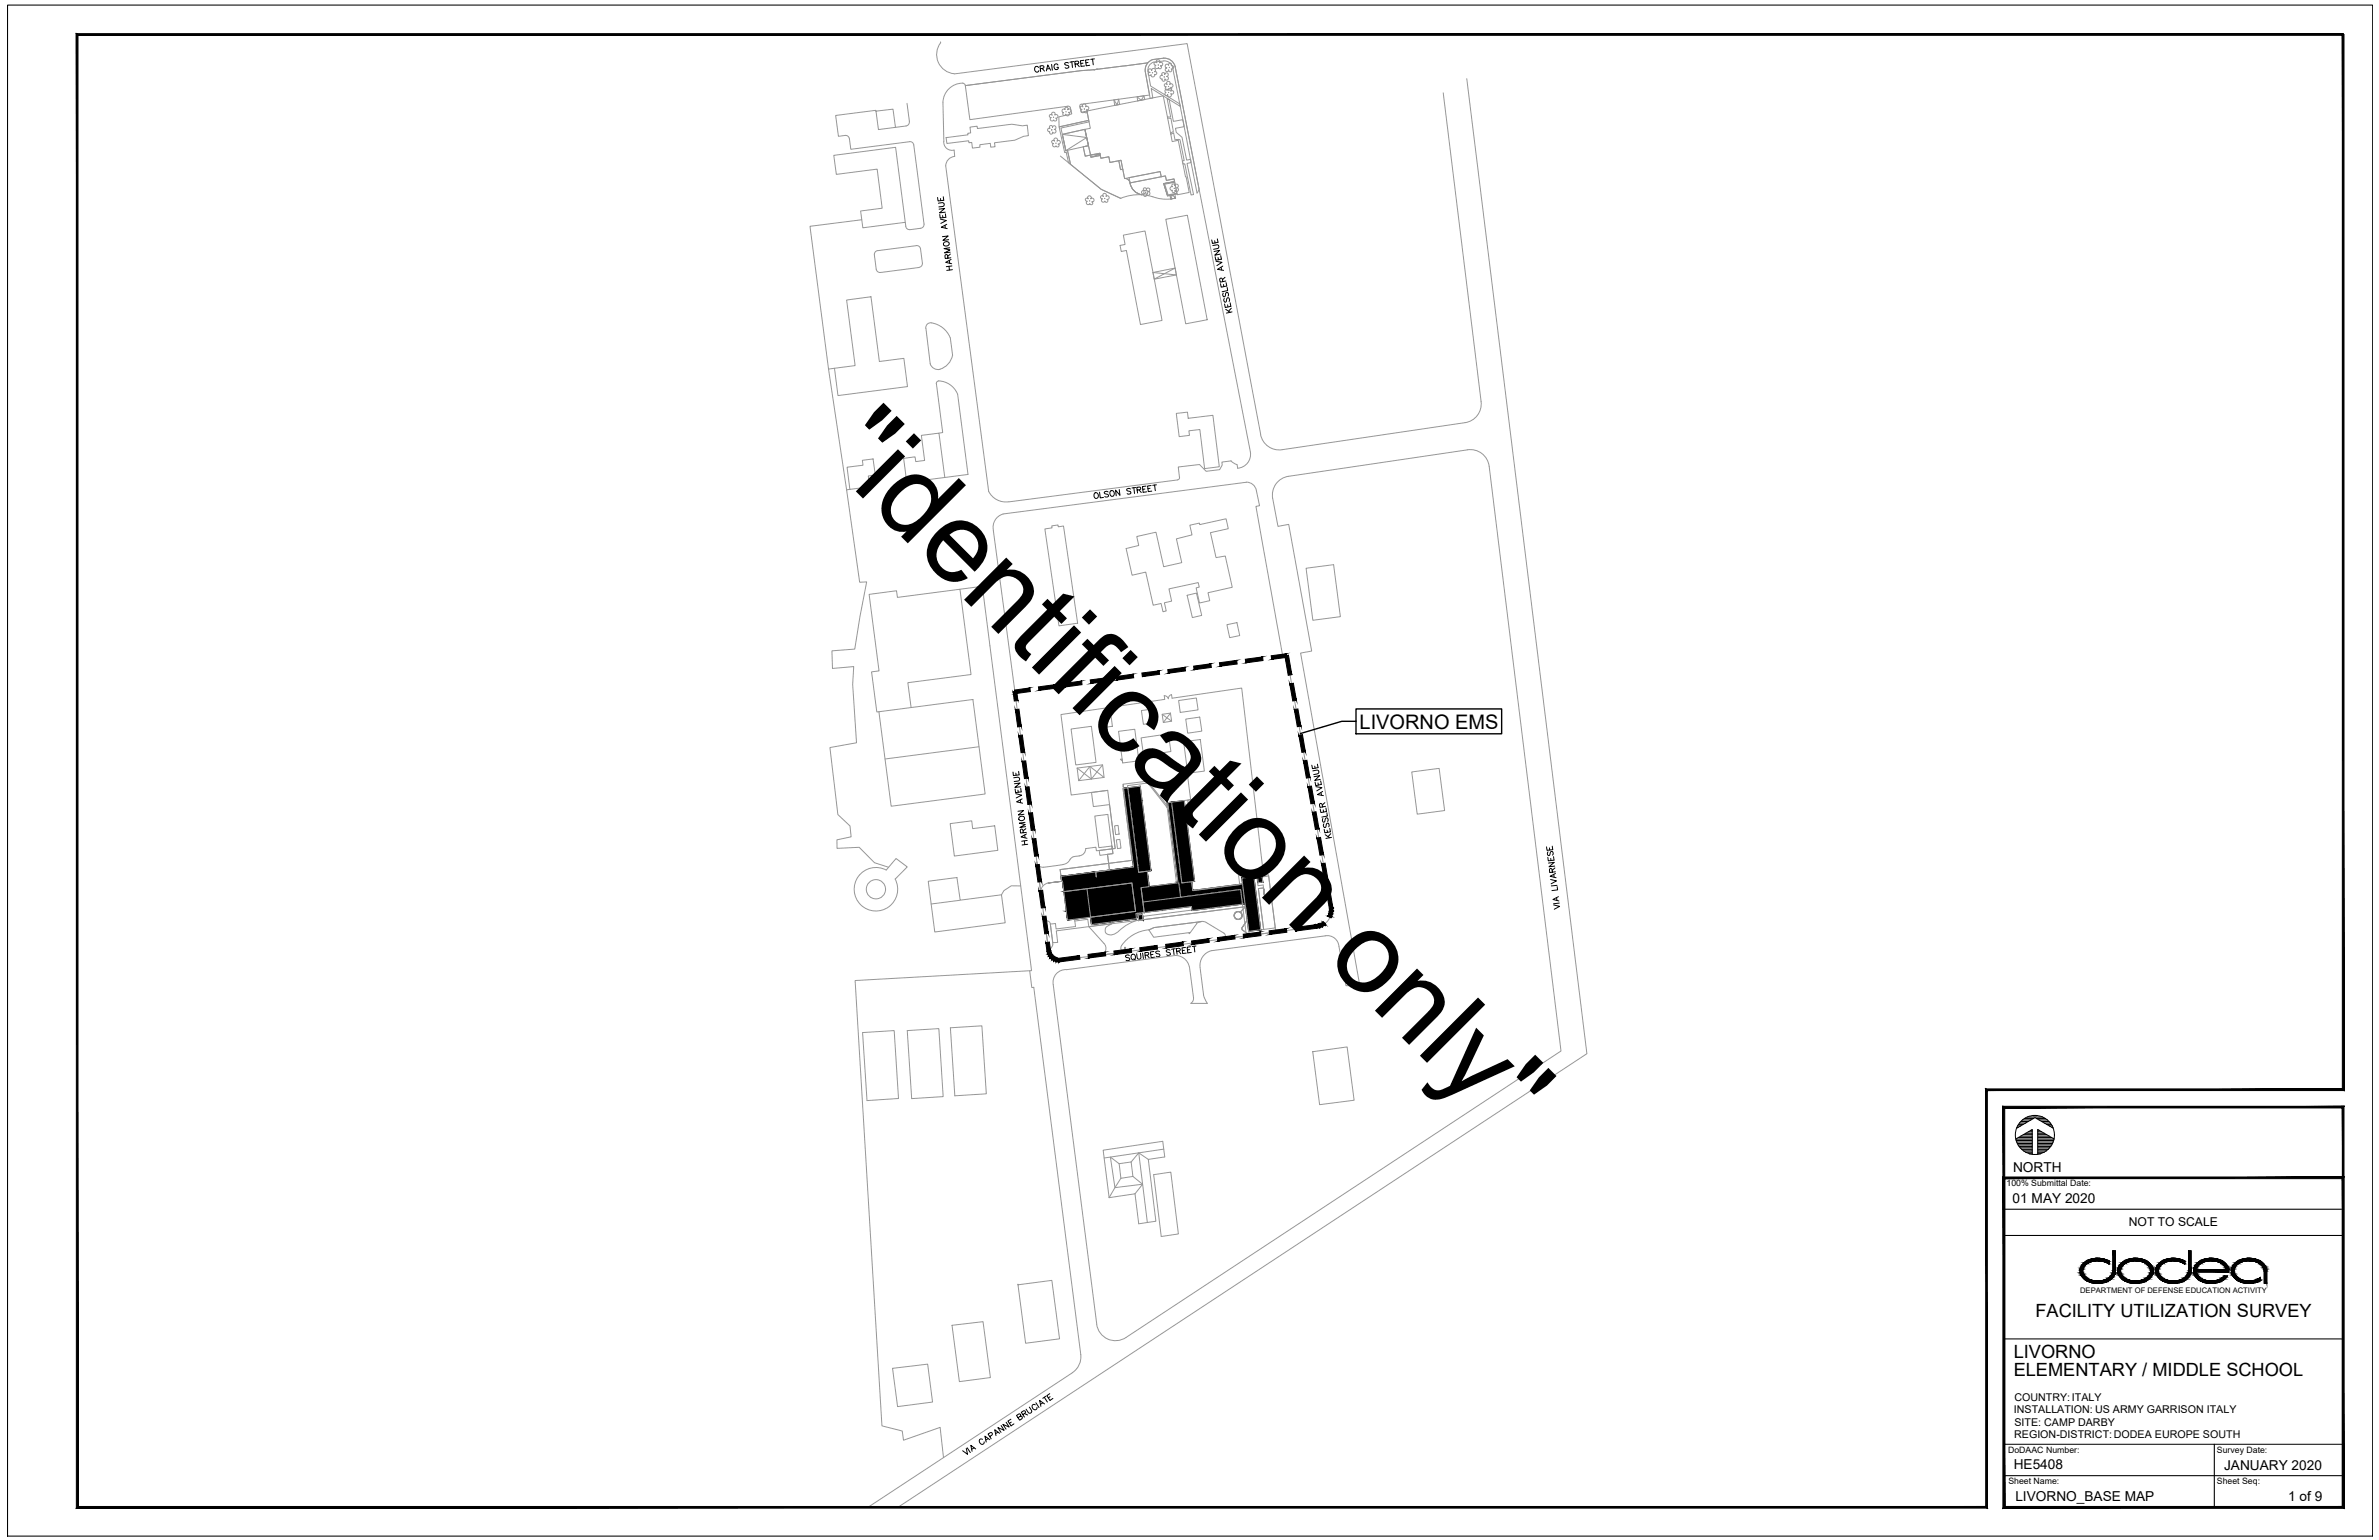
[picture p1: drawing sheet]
<svg xmlns="http://www.w3.org/2000/svg" width="432mm" height="279mm" viewBox="0 0 432 279" stroke-linecap="round" stroke-linejoin="round" font-family="sans-serif">
<defs><g id="words">
<text font-size="20.8" x="149.1" y="82.9" transform="rotate(45 149.1 82.9)">&quot;identification only&quot;</text>
<text font-size="3.6" x="246.8" y="132.2">LIVORNO EMS</text>
<g font-size="3.3">
<text x="369.4" y="238.9">FACILITY UTILIZATION SURVEY</text>
<text x="365.5" y="246.4">LIVORNO</text>
<text x="365.5" y="249.6">ELEMENTARY / MIDDLE SCHOOL</text>
</g>
<g font-size="2.5">
<text x="365.4" y="212.6">NORTH</text>
<text x="365.3" y="218.3">01 MAY 2020</text>
<text x="365.5" y="266.6">HE5408</text>
<text x="403.7" y="266.6">JANUARY 2020</text>
<text x="365.8" y="272.3">LIVORNO_BASE MAP</text>
<text x="415.3" y="272.3">1 of 9</text>
</g>
<text font-size="2.2" x="386.4" y="222.4">NOT TO SCALE</text>
<g font-size="1.9">
<text x="365.5" y="256.4">INSTALLATION: US ARMY GARRISON ITALY</text>
<text x="365.6" y="254.2">COUNTRY:ITALY</text>
<text x="365.6" y="260.9">REGION-DISTRICT:DODEA EUROPE SOUTH</text>
<text x="365.6" y="258.6">SITE: CAMP DARBY</text>
</g>
<g font-size="1.6">
<text x="364.2" y="215.3">100% Submittal Date:</text>
<text x="364.5" y="263.6">DoDAAC Number:</text>
<text x="402.4" y="263.6">Survey Date:</text>
<text x="364.5" y="269.3">Sheet Name:</text>
<text x="402.4" y="269.3">Sheet Seq:</text>
</g>
<text font-size="1.4" x="377.5" y="234.5">DEPARTMENT OF DEFENSE EDUCATION ACTIVITY</text>
</g></defs>
<!-- layer: C-ROAD -->
<g fill="none" stroke="#979797" stroke-width=".18">
<path d="M164.6 18.7l.5 3.4M170.7 7.8a3.5 3.5 0 0 0 2.5 5.6M170.7 7.8h.1M173.2 13.4l42.3-5.5 13.3 70.9M192.8 19.9l.2-.1 .3 .1a.28 .28 0 0 1 .3-.4 .28 .28 0 0 1 .2 .4 .32 .32 0 0 1 .4-.1 .32 .32 0 0 1 .1 .4 .32 .32 0 0 1-.4 .2 .34 .34 0 0 1 .1 .6 .34 .34 0 0 1-.6-.3 .27 .27 0 0 1-.4 .2 .27 .27 0 0 1 0-.5l-.2-.2zM193.8 19.3l.4 .1 .1 .2 .2 1.1-2.3 .5v1.8l5.4-1.2-.3-1.7-1 .3-.3-1M193.8 19.3l-17.8 2.4-.8-6.2 21-2.7 2.4-.1 9.7-1.3-9.7 1.3 .6-.1-3 .2-21 2.7-.3-.4a3.5 3.5 0 0 0-3.8 3.4l.2 7.2a1.47 1.47 0 0 0 1.9 1.5M196.1 19.4l.3-.1 .1 .1a.33 .33 0 0 1 .1-.5 .33 .33 0 0 1 .4 .1 .33 .33 0 0 1 0 .4 .33 .33 0 0 1 .6 .1 .33 .33 0 0 1-.4 .4 .27 .27 0 0 1 .1 .5 .27 .27 0 0 1-.5-.2 .33 .33 0 0 1-.5 .2 .33 .33 0 0 1 .1-.6l-.3-.1zM196.3 18.9a.33 .33 0 0 0-.3 .4M196.8 19.8h.1M202.2 18.1l.8-.1 .2 1-.9 .1zM203 18l-.2 1-.6-.9"/>
<path d="M206.4 17.6l1.2-.2 .2 .7-1.3 .2zM207.6 17.4l-.5 .8-.7-.6M207.9 13l.8 4.2-12.4 1.7M208.5 12.5h.4l.1 .3a.34 .34 0 0 1 .5-.4 .34 .34 0 0 1 .1 .6 .27 .27 0 0 1 .4 .3 .27 .27 0 0 1-.5 .2 .33 .33 0 0 1-.2 .5 .33 .33 0 0 1-.4-.5 .28 .28 0 0 1-.5 0 .28 .28 0 0 1 .3-.4l-.3-.2zM209.2 13.2h.1M209.2 10.8a2 2 0 0 0-1.3 2.2M209.2 10.8l2-.2a2 2 0 0 1 2.1 1.4M209.5 11.4l.3-.1 .2 .1a.33 .33 0 0 1 0-.5 .33 .33 0 0 1 .5 .1 .33 .33 0 0 1 0 .4 .33 .33 0 0 1 .5 .1 .33 .33 0 0 1-.4 .4 .28 .28 0 0 1 .1 .5 .28 .28 0 0 1-.4-.2 .33 .33 0 0 1-.6 .2 .33 .33 0 0 1 .1-.6l-.3-.1zM210.2 11.8h.1M210.9 13.2h.4l.1 .3a.33 .33 0 0 1 .4-.3 .33 .33 0 0 1 .3 .3 .33 .33 0 0 1-.4 .4 .33 .33 0 0 1 .3 .5 .33 .33 0 0 1-.6-.1 .28 .28 0 0 1-.2 .4 .28 .28 0 0 1-.2-.4 .33 .33 0 0 1-.5-.3 .33 .33 0 0 1 .5-.3l-.1-.2zM211.2 11a1.53 1.53 0 0 1 1.6 1.2M211.3 11.1l-1.9 .2a1.52 1.52 0 0 0-1 1.6l.4 2.7 5.3 3.3 .1 .4-5.2-3.2 .2 1.7-.4 .1-.9-4.9"/>
<path d="M211.3 14h.1M211.4 15.3l.3-.1 .1 .1a.32 .32 0 0 1 .1-.4 .32 .32 0 0 1 .4 0 .32 .32 0 0 1 0 .4 .33 .33 0 0 1 .6 .1 .33 .33 0 0 1-.4 .4 .27 .27 0 0 1 .1 .5 .27 .27 0 0 1-.5-.1 .33 .33 0 0 1-.5 .1 .33 .33 0 0 1 .1-.6l-.3-.1zM211.5 16.3l.3-.1 .3 .2a.29 .29 0 0 1 .1-.4 .29 .29 0 0 1 .4 .1 .29 .29 0 0 1-.1 .4 .32 .32 0 0 1 .4 0 .32 .32 0 0 1 0 .5 .32 .32 0 0 1-.4 0 .34 .34 0 0 1-.1 .6 .34 .34 0 0 1-.4-.4 .28 .28 0 0 1-.5 .1 .28 .28 0 0 1 .1-.5l-.2-.2zM211.6 11.7h.3l.2 .1a.28 .28 0 0 1 .3-.4 .28 .28 0 0 1 .2 .5 .33 .33 0 0 1 .4 .3 .33 .33 0 0 1-.4 .3 .29 .29 0 0 1-.1 .5 .29 .29 0 0 1-.4-.3 .32 .32 0 0 1-.3 .3 .32 .32 0 0 1-.3-.4 .32 .32 0 0 1 .3-.3l-.3-.2zM211.8 17.8l.4 .3 .8 3.9 1.7-.3 .2 1.3-1.5 .3 .1 .7 1 .9 .9 4.2 .7-.2 .1 .6-.8 .1 1.2 5.7-.4 .1-1.2-5.7-.3 .1-.1-.6 .3-.1-.7-3.7h-.9l-.3-1.3-.5 .3-.6-3.2h.6zM212.1 15.7h.1M212.1 16.8h.1M212.3 12.2h.1M212.8 12.2l4.5 22.8 .3-.8-4.3-22.1 13.7 70a2.54 2.54 0 0 1-2.4 2.8l-.1-.6-1.1-.7-1.6 .2v.6l-.4 .8-2.5 .3-1.2-1.2-3.8 .4 .2 1.9M262 16.8l6.8 56.1a3.4 3.4 0 0 1-2.9 3.8M266.2 14.3l21.8 176.9-125 82.2M153.4 24.6a.69 .69 0 0 1 .8 .6"/>
<path d="M154.2 25.2l.2 1.9 10.7-1.4M156.4 39.9l-9.4 1.2 3.4 25.9 1.1-.2M159 20.2v-.2l-7.3 .9 .5 3.8 1.2-.1M164.5 22.9l-2 .2M165 22.1a.69 .69 0 0 1-.5 .7M165.1 25.7a.69 .69 0 0 1 .7 .6M165.9 26.3l1.8 14.3a.7 .7 0 0 1-.6 .8l-1.9 .3a.69 .69 0 0 1-.8-.6l-.1-.8M171.7 30.1l7.7 59M171.7 25l4-.5v-.3l.5-.1-.1-1 1.2-.2 .1 .4 6.3-.8 1.9 .3 .9-.1 .2 1.9-.9 .1-1.6 .7-3.7 .5 .1 .7-.8 .1-.1-.7-1.9 .3 .1 .4-1.4 .2-.1-1.1-.5 .1-.1-.4-3.9 .5zM173.2 27.2l.1 1.2a1.75 1.75 0 0 0-1.6 1.7M190.5 20.9l.3-.1 .2 .1a.32 .32 0 0 1 0-.5 .32 .32 0 0 1 .4 0 .32 .32 0 0 1 0 .5 .33 .33 0 0 1 .6 .1 .33 .33 0 0 1-.4 .4 .27 .27 0 0 1 .1 .5 .27 .27 0 0 1-.4-.1 .33 .33 0 0 1-.6 .1 .33 .33 0 0 1 .1-.6l-.3-.1zM190.6 22.8h.3l.1 .3a.32 .32 0 0 1 .4-.3 .32 .32 0 0 1 .3 .4 .32 .32 0 0 1-.4 .3 .33 .33 0 0 1 .3 .5 .33 .33 0 0 1-.6 0 .28 .28 0 0 1-.3 .3 .28 .28 0 0 1-.1-.4 .32 .32 0 0 1-.4-.3 .32 .32 0 0 1 .4-.3l-.1-.3z"/>
<path d="M191 25.5h.2l.2 .1a.33 .33 0 0 1 0-.5 .33 .33 0 0 1 .5 0 .33 .33 0 0 1 0 .5 .34 .34 0 0 1 .5 .1 .34 .34 0 0 1-.4 .4 .28 .28 0 0 1 .1 .5 .28 .28 0 0 1-.4-.1 .33 .33 0 0 1-.5 .1 .33 .33 0 0 1 0-.6l-.3-.1zM191.2 21.3h.1M191.7 26h.1M192.2 23l5.4-1.2 .1 .3-5.1 1.1 .9 4.1h.3l.5 2.5-.4-.3-.4-1.9-.3 .1zM192.5 28.3l7.4 6 3.5 1.7M192.8 24.4l4.4 .5-3.7 2.4M192.8 24.4l4.1-.9 .7 2.9-4.1 .9zM193.5 27.3l-.7-2.9 4.1-.9 .7 2.9-1 .2 .4 1.7 .9-.2 .1 .4 1.7-.3 .1 .5 1.5-.3 .2 1.1 1.6-.3 .3 1.6 .4-.1 .3 1.7a.9 .9 0 0 1 1 .8M193.5 27.3h.3h-.3M193.5 27.3h.3l.5 2.5 5.6 4.5 3.5 1.7M193.5 20.3h.1M196.6 26.6l1-.2 .3 1.7-.9 .2z"/>
<path d="M196.9 23.6l.7 2.8M197.1 36l.4 .1a.32 .32 0 0 1 0-.5 .32 .32 0 0 1 .5 0 .32 .32 0 0 1 0 .5 .33 .33 0 0 1 .6 .1 .33 .33 0 0 1-.4 .4 .28 .28 0 0 1 .1 .5 .28 .28 0 0 1-.5-.2 .33 .33 0 0 1-.5 .1 .33 .33 0 0 1 .1-.5l-.3-.1zM197.3 20.1l13.8-2.7 .8 4 .6 .1 .5 2.3-.5 .3 .3 1.6 1.1-.2 2 9.4-2.2 .4-.6-2.8-1.4 .2-.2-.8-.7 .2-.2-1-6.5 1.3-.6-3.3-2 .4-.2-1.1-1.5 .3-.2-.9-1.7 .3-1-4.6 1-.2zM197.8 36.5h.1M197.9 28.1l1.7-.3 .1 .4-1.7 .3zM197.9 28.1l1.8-.1-1.7 .5M199.8 35.6l.3-.1 .2 .1a.33 .33 0 0 1 0-.4 .33 .33 0 0 1 .4 0 .33 .33 0 0 1 0 .4 .33 .33 0 0 1 .6 .1 .33 .33 0 0 1-.4 .5 .27 .27 0 0 1 .1 .4 .27 .27 0 0 1-.5-.1 .33 .33 0 0 1-.5 .1 .33 .33 0 0 1 .1-.5l-.3-.1zM200.5 36h.1M203.1 29.2l.4-.1 .3 1.6-.4 .1 .4-.1-.4 .1zM204.9 32.2l5.7-1.1 .2 1-5.7 1.1zM205.1 33.2a2.57 2.57 0 0 0 2.2 2.1M205.1 33.2l6.4-1.3 .2 .8 1.4-.2 .1 .4-2 .4 .7 2.2 .5-.1 .1 .7"/>
<path d="M207.3 35.3l1.2 .2a9.4 9.4 0 0 0 4 .6M207.3 35.3l-2 .1-1.9 .6M207.6 34.2l.4-.1 .1 .3a.33 .33 0 0 1 .3-.3 .33 .33 0 0 1 .3 .3 .33 .33 0 0 1-.3 .4 .33 .33 0 0 1 .3 .5 .33 .33 0 0 1-.6 0 .28 .28 0 0 1-.3 .3 .28 .28 0 0 1-.2-.4 .33 .33 0 0 1-.4-.3 .33 .33 0 0 1 .4-.3l-.1-.3zM207.7 34.5l.7 .1-.1 .6-.7-.1zM208 34.9h.1M211.2 33.3l2-.4 .4 2.3-1.7 .3zM211.6 33.9l-.2 .1M211.6 39.8l3.9-.8 3.6 19-3.9 .8zM211.9 34.9h-.2M212 33.2v.1M212.4 35.4l.8-.1 .2 .7-.9 .1 .3-.8 .6 .7-.9 .1zM212.5 36.1h.1"/>
<path d="M212.5 35.3l.1 .1M212.8 33.4h.4v.3a.32 .32 0 0 1 .4-.3 .32 .32 0 0 1 .3 .4 .32 .32 0 0 1-.3 .3 .33 .33 0 0 1 .2 .5 .33 .33 0 0 1-.5 0 .28 .28 0 0 1-.3 .3 .28 .28 0 0 1-.2-.4 .33 .33 0 0 1-.4-.3 .33 .33 0 0 1 .4-.3l-.1-.3zM212.8 33l.1 .1M213.1 34.2h.1M213.2 32.9v.2l-1.8 .3 .6 2 1.6-.4M213.2 32.9l-2 .4 .7 2.2 1.7-.3M213.3 35.1v.2M158.7 46.2l.3 2.6a.69 .69 0 0 0 .8 .6M158.7 46.2a.66 .66 0 0 1 .6-.7l7-.9a.69 .69 0 0 1 .8 .5l.3 2.6a.7 .7 0 0 1-.6 .8M166.8 48.5l-7 .9M168 59.5a.88 .88 0 0 1 1-.9 4.4 4.4 0 0 1 3.5 2.6M168.1 59.6l.7 6.4"/>
<path d="M203.9 42.7l3.9-.8 3.1 16.2-3.9 .8-2.6-13.5-.9 .2-.2-1.1 .9-.1zM209.3 49.4l4-.8 .2 1.3-4 .7zM209.3 49.4l4.2 .5M213.3 48.6l-3.8 2M150.4 67l3.3 21.9M168.8 66a1.51 1.51 0 0 0 1.8 1M169.9 69.6l.2-.4a3.6 3.6 0 0 1 3.7 2.3M170 69.6l1.1 8.9-.7 .1M172.5 61.2l.4 3.3M172.9 64.4a3.3 3.3 0 0 1-2.3 2.6M173.8 71.5l1.9 14.6-4.2 .5M213.5 75l2-.2 .2 1.1 4.4-.6 1.2 9.4-2.7 .3-.8-7.1-2 .3 .1 .8-1.9 .2z"/>
<path d="M265.9 76.7l-33.2 4.9a3.4 3.4 0 0 1-3.9-2.8M154.3 88.8l-.6 .1 2.3 16.7h1.3l-1.2 6.3-1 5.9-4.1 .3 .1 3.2 3.9-.4-.2 3.3 .7 10.6-4.9 .8 1.5 12.2 2.2 2.1 .2 1.9-2.6 .6v1.5l4-.2 2.8 2.8 2.6 .8M179.4 89.1a3.5 3.5 0 0 0 3.7 1.9M180.3 96.2l10.1 76.4a1.98 1.98 0 0 0 1.7 1.6l7.6-.9 39.2-5.2M189.6 96l1.4-.2-.1-.4 1.1-.2 .1 .4 .9-.2 2.6 17.7-3.4 .5zM206.3 97.3l3.5-.7 1.4 6.2 3.3-.7-1-4.3 2.9-.8-.4-1.7 1.7-.4 .1 .3 4.7-1.1 .4 1.8-3.2 .7 1 4.6 1.7-.3 1.3 5.6-4.4 1 .3 1.5-1.9 .4-.6-2.7 .6-.2-.2-.8-5.3 1.1 .5 2.3-1.4 .3 .4 1.4-.6 .2-.4-1.5-1.4 .3-1.3-6-2.5 .6-1.1-4.9 2.3-.5zM214.1 86.5a.41 .41 0 0 1-.4 .6l-30.6 4M228 89a1.79 1.79 0 0 0-1.8-1.5l-44.1 5.8a2.49 2.49 0 0 0-1.8 2.9M228 89l.6 2.8-.6 .1 1.1 6.7 3.7 20.5 .7-.2 8.1 45.9a2.85 2.85 0 0 1-2.7 3.3M231 90.5l1 5 1.9-.4 4.2 23-2 .4 10.7 60.4-2.5-.1-1.3-7.1a2.11 2.11 0 0 0-2.5-1.9M266.4 81.6a3.4 3.4 0 0 1 3.9 3l13 106.1-78.9 52a3.4 3.4 0 0 1-5.3-2.5l-7.9-61.5a2.32 2.32 0 0 1 2.4-2.8l19.6-2.5M266.4 81.6l-32.5 4.8a3.4 3.4 0 0 0-2.9 4.1"/>
<path d="M174.2 106.9l3.4-.5a.69 .69 0 0 1 .8 .6l8.8 69.1h-.3l.4 3.1 .3-.1 8.6 66.7M215.5 108l1.7-.4 .9 4-1.7 .4zM222.7 113.3l1.8-.3 .5 2.3-1.8 .4zM194.4 132.3l3.7-.5 .8 6.5-3.6 .5zM195.5 139.4l4.6-.6 .3 2.2-4.6 .6zM195.5 139.4l2.6 1.9M200.1 138.8l-2 2.5-.3-2.2M200.4 129.1l1.1-.2 .4 2.9-1.1 .1zM203 132.7l3-.4 .7 5.7-2.9 .4zM203.7 138l-.3-.3h.3l.1 .7M207.1 133.9l5-.7 .4 3.1-4.9 .8zM207.2 128.9l2.4-.3 .4 2.5-2.5 .3z"/>
<path d="M210.9 129.6l1.8 1.2M210.9 129.6l1.5-.2 .3 1.4-1.5 .3zM212.4 129.4l-1.2 1.7M213.9 127.1l3.2-.5 .4 2.2-3.3 .5zM214.8 134.6l3.1-.4 .7 5.7-3 .4zM215.2 130.5l2.6-.4 .3 2.5-2.5 .4zM189.4 157.3a1.05 1.05 0 0 1-1.2-.9l.7 5.3M194.2 155.9a2.02 2.02 0 0 1-1.9 1.1l-2.8 .3M194.9 155.4l-.7 .5M198.7 148.1l2.4-.3 .7 5.7-2.4 .3zM199.5 154.3l2.4-.3-.1-.5 .2 1.4-2.4 .3zM200.4 141l-2.6-1.9-2 2.5"/>
<path d="M201.1 143.4l-6.7 .8-1.8-14.6 18.8-2.7-.1-.7a.79 .79 0 0 1 .8 .6 .75 .75 0 0 1 .5-.8l.1 .7 12.7-1.9 3.9 34M201.1 143.4l1.3 10.5-3.4 .5-.1-.7-1.8 .3a1.31 1.31 0 0 1-1.2 1.3l-1 .1M201.1 143.4l-3 .4 .4 2.5 2.9-.3 1 7.9-.5 .1 .1 .9-1 .1 .4 2.9-2.5 .3 .1 .9-.1-.9 2.5-.3-.4-2.9M202.3 149.8l.6-.1 .2 1.6-.6 .1zM202.6 152.4l.7-.1 .2 1.6-.7 .1zM203.8 143l.9-.1 1.9 15.2-13.9 1.8-.3-2.1 13.1-1.7zM203.8 143l1.7 13.1-13.1 1.7 .3 2.1-2.5 .3 2.6-.3-2.6 .3M203.8 142.3l.1 .7M203.9 143l1.9 14.3-13.2 1.7 .1 .9 13.9-1.8-1.9-15.2 2.3-.3 1.9 15.4-.7 .1 .4 2.8 5.3-.7 .4 2.6 10.9-1.4 .3 2.6-9.1 1.2-.1-.7-10.1 1.2 .1 1-8.2 1-.2-1.3-4.1 .5-1-7 13.8-1.8-1.9-15.2zM203.9 143l.8-.1 2 15.4 1.5-.2 .4 2.8-1.5 .2 .6 4.4-.4 .1 .2 1.3-.8 .1-.2-1.3h-.3l.1 1-8.2 1-.2-1.3 8.2-1.1-.7-5.1-12.3 1.6-.3-1.9h-.1l-.1-.9 13.2-1.7zM204.7 142.9v-.4l3.6-.4 3.6 4.5-.1-.5-3.5-4.4-4.5 .6 .1 .7M208.2 158.1l-1.5 .2"/>
<path d="M211.7 145.6l1-.1 1.8 14.7 1.8-.3 .2 1.7 8.5-1.1-.2-1.7 4.5-.5v.5l-1.2 .2 .2 1.7 1-.1v.5l-.9 .1 1 7.4-.6 .1-1.2-9.7-2.2 .3 .7 5.2-34.4 4.4 .3 2.1h-.9l-.5-3.3 1-.2 .1 1 3.5-.4-.2-1.3 2.9-.4 .2 1.3 8.2-1-.1-.3h.4l-.1-.7 .8-.1 .1 .7 18.1-2.3-.3-2.6-10.9 1.4-.4-2.6h-.4zM211.7 145.6l.2 1M212 145.6l.7-.1 1.8 14.7 1.8-.3 .2 1.7 9-1.2 .5 3.6h-.5l-.3-2.6-10.9 1.4-.4-2.6h-.1zM212 145.6l.7-.1 1.8 14.7 1.8-.3 .2 1.7 9-1.2 .5 3.6h-.5l-.3-2.6-10.9 1.4-.3-2.6h-.2zM212.7 145.5l2.2-.3 1.9 14.7-2.3 .3zM215.5 140.3l.6 4.8-1.2 .1M215.6 145.2l.7-.1 .1 .6-.7 .1zM225.4 159.3l2.2-.3 1.2 9.7-2.2 .3zM228.1 159.2h.2M228.3 159.2l.8-.1 .1 .9-.8 .1zM228.9 158.8l-1.3 .2M229.1 159.1l1.2-.2 .5 4.1-1.2 .1"/>
<path d="M229.1 158.6l-.2 .2M229.1 158.6l.1 .2h-.3M229.2 158.8l1-.1 1.4 10.4-4.7 .6-.7-.5-.7-5.2M185.3 160.7h-1.7l-1.4 .9-.4 .7M186.9 176.1l-31.7 1.8 4.9 80.8 3.7 .9 .2 1.7 6.6-2.3 .7 5.5M189.5 166.7l.2 .3 .3 .1M189.5 166.7l.9 6.2a.54 .54 0 0 1 .2-.7 1.29 1.29 0 0 0 .5-1.3l-.5-3.2M190 167.1l.4 .1 .2 .4M190.2 160.2a1.72 1.72 0 0 0-1.3 1.6M195.1 167.1l2.3-.3 .2 1.3M197.3 161.2l.6 5.2 8.2-1.1-.7-5.1-12.3 1.6M198.1 167.6h.1"/>
<path d="M201.8 167.3v.3M204.1 172.1h.1M204.2 172.1h.1M204.3 172h.1M206.5 165.7l.8-.1 .2 1.3-.8 .1zM206.9 165.7l.3 .2-.5 .1zM207.1 161.1l.6 4.4M208.5 168.7a6.7 6.7 0 0 0-5 2.9M213.2 173.4a2.57 2.57 0 0 1 2.7 2M214.4 162.8l-7 .9M215.8 169.3h.1M215.9 169.3h.1"/>
<path d="M215.9 175.4l.7 5.6a.98 .98 0 0 1-.5 1M217.2 167.6l-1.1 1.6-6.7 .8-.9-1.3 1-.4 8.5-1.1-8.5 1.1-1 .4M217.8 175.5l.6 5 .7 1.5M218.9 167.4l-.9-.2-.8 .4M219 167.4l3.1 1.9M225.1 165.5a.73 .73 0 0 0-1.1 .6 .73 .73 0 0 0 1 .7 .73 .73 0 0 0 .2-1.3M225.1 165.5h.1M225.1 165.5l1-1-19.9 2.5a8.5 8.5 0 0 0-3.3 2.1 1.44 1.44 0 0 1-2.3 0 .86 .86 0 0 1 .5-1.1l.7-.4-4.2 .5 2.8 3a1.27 1.27 0 0 1 .3 1.3 1.27 1.27 0 0 1-1 .9l4.4-.6a.71 .71 0 0 1-.5-1.1M225.1 165.5l1-1 .3 2.5-.9 1.2 .9-1.2M225.5 168.2v.5M225.5 168.2l.9-1.2 .2 2M226.6 169a.75 .75 0 0 0 .8 .6l-.5 .1-1.4-1 1.4 1-5 .7a.59 .59 0 0 0 .5-.5 .59 .59 0 0 0-.3-.6"/>
<path d="M228.4 161.2l.9-.1 .3 2-.3-2 .3 2-.3-2 .3 2 1.2-.1 .7 5.4-2.1 .2zM240.5 169.8l-20.6 2.7a2.76 2.76 0 0 0-2.1 3M216.1 182h3.1M194.6 249.1l-37 24.3M196.2 245.7a3.4 3.4 0 0 1-1.6 3.3"/>
<circle cx="190.9" cy="23.6" r=".04"/>
<circle cx="215.9" cy="169.3" r=".05"/>
<circle cx="224.7" cy="166.1" r=".73"/>
<circle cx="224.7" cy="166.1" r=".69"/>
</g>
<!-- layer: A-BLDG-OTLN -->
<g fill="#000" stroke="#000" stroke-width=".18">
<path d="M192.7 159.9h.1zM192.9 159.9v.1zM203.9 143l.8-.1v.1zM206.6 158.1h1.1l-1 .2zM204.7 142.9l2.3-.3v.3zM208.2 158.1l.1 .2zM206.7 158.3l1.5-.2 .1 .2zM208.3 158.3v.7zM208.4 159.1v.1zM208.4 159.2v.1zM208.4 159.3l.1 .6zM208.5 159.9v.1z"/>
<path d="M212 145.6l.7-.1zM214.5 159.9l.1 .3zM214.5 159.9h2.3l-2.2 .3zM212.7 145.5l2.2-.3 .1 .3zM214.5 160.2l1.8-.3v.3zM227.1 159.1h.5zM228.3 159.2h.8l.1 .8zM228.3 159.2l.8-.1v.1zM192.9 160v.1zM192.9 160.2l.1 .7zM193 160.9v.2zM193 161.1l.1 .3z"/>
<path d="M193 161.1h5.8l-5.7 .7zM193.1 161.4v.4zM193.8 166.9h.2zM197.9 166.4l.1 .3zM198 166.7v.2zM198 166.7h8.3l-2.6 .3zM203.7 167l.7-.1zM204.4 166.9h.1zM200.3 160.9l5.1-.7 .1 .7zM206.2 165.7v.7zM206.2 166.4l.1 .3zM204.5 166.9l1.8-.2z"/>
<path d="M206.2 165.7h.3zM206.5 165.7h.8l.2 1.2zM206.7 166.9h.8zM206.5 165.7l.8-.1zM208.5 160v.1zM208.5 160.2l.1 .7zM213.8 160.2h.1zM214.1 161.6h9.8l-9.6 1.2zM216.3 164.5h5.9l-5.8 .7zM222.2 161.8l3-.4v.4zM225.2 161.6h.5l.3 2.4zM217.7 161.4l7.8-1 .2 1z"/>
<path d="M226 164h2.2l.6 4.7z"/>
<path d="M192.7 159.9h.1zM192.7 159.9h.1z"/>
<path d="M192.6 159l.2 .9 7-.9zM192.6 159l.2 .9h-.1z"/>
<path d="M203.9 143l1.1 2.2-.3-2.2zM203.9 143l1.1 2.2h-.8z"/>
<path d="M203.9 143l2.6 14.3-1.8-14.3zM203.9 143l2.6 14.3h-.7z"/>
<path d="M204.2 145.2l2.3 12.1-1.5-12.1zM204.2 145.2l2.3 12.1h-.7z"/>
<path d="M198.3 158.3l1.5 .7 5.7-.7zM192.6 159l5.7-.7 1.5 .7z"/>
<path d="M205.8 157.3l.8 .8-.1-.8zM199.4 158.1l6.4-.8 .8 .8z"/>
<path d="M205.8 157.3l.8 .8-.1-.8zM199.9 158.1l5.9-.8 .8 .8z"/>
<path d="M199.4 158.1l6.1 .2 1.1-.2zM198.3 158.3l1.1-.2 6.1 .2z"/>
<path d="M199.9 158.1l6.8 .2-.1-.2zM198.3 158.3l1.6-.2 6.8 .2z"/>
<path d="M204.7 142.9h2.3v.1zM204.7 142.9v.1h2.3zM203.9 143l.8-.1v.1z"/>
<path d="M204.7 143l2.6 2.2-.3-2.2zM204.7 143l2.6 2.2h-2.3z"/>
<path d="M205 145.2l3.9 12.8-1.6-12.8zM205 145.2l3.9 12.8h-2.3z"/>
<path d="M206.6 158.1h1.6zM206.6 158.1h1.1z"/>
<path d="M198.3 158.3l10 .7v-.7zM192.6 159l5.7-.7 10 .7z"/>
<path d="M192.6 159l15.9 .9-.2-.9zM192.6 159l15.9 .9h-15.8z"/>
<path d="M192.8 159.9h15.7zM192.8 159.9h15.7z"/>
<path d="M192.9 159.9l15.6 .3v-.3zM192.9 159.9l15.6 .3h-15.6z"/>
<path d="M206.6 158l1.6 .1 .7-.1zM206.6 158l1.6 .1h-1.6z"/>
<path d="M212 145.6l2.5 14.3-1.8-14.3zM212 145.6l2.5 14.3h-.7z"/>
<path d="M213.8 159.9l.7 .3v-.3zM213.8 159.9l.7 .3h-.7z"/>
<path d="M212.7 145.5l4.1 14.4-1.8-14.4zM212.7 145.5l4.1 14.4h-2.3z"/>
<path d="M227.1 159.1l.5 .2v-.2zM225.4 159.3l1.7-.2 .5 .2z"/>
<path d="M225.4 159.3l2.8 4.7-.6-4.7zM225.4 159.3l2.8 4.7h-2.2z"/>
<path d="M228.3 159.2l.1 .8h.8zM228.4 160h.8l-.8 .1z"/>
<path d="M193.7 166.4l.3 .5 3.9-.5zM193.7 166.4l.3 .5h-.2z"/>
<path d="M198 166.7v.3h5.7zM198 167h5.7l-5.6 .7z"/>
<path d="M198 167l.1 .7zM198.1 167.7l5.6-.7z"/>
<path d="M193 160.9l5.8 .2 1.5-.2zM193 160.9l5.8 .2h-5.8z"/>
<path d="M192.9 160.2l7.4 .7 5.1-.7zM192.9 160.2l7.4 .7h-7.3z"/>
<path d="M200.3 160.9l5.3 .5-.1-.5zM196.1 161.4l4.2-.5 5.3 .5z"/>
<path d="M196.1 161.4l9.5 .4v-.4zM193.1 161.8l3-.4 9.5 .4z"/>
<path d="M193.1 161.8l13 3.5-.5-3.5zM193.1 161.8l13 3.5h-12.6z"/>
<path d="M193.5 165.3l4.4 1.1 8.2-1.1zM193.5 165.3l4.4 1.1h-4.2z"/>
<path d="M203.1 165.7l3.1 .7v-.7zM197.9 166.4l5.2-.7 3.1 .7z"/>
<path d="M197.9 166.4l8.4 .3-.1-.3zM197.9 166.4l8.4 .3h-8.3z"/>
<path d="M203.5 165.7h3zM203.1 165.7h3.1z"/>
<path d="M206.5 165.7l.2 1.2h.8zM206.7 166.9h.8l-.8 .1z"/>
<path d="M206.7 166.9h.6zM206.7 166.9h.6z"/>
<path d="M205.6 161.1l2.1 4.2-.6-4.2zM205.6 161.1l2.1 4.2h-1.6z"/>
<path d="M206.5 165.7h.8zM206.5 165.7h.8z"/>
<path d="M204.3 165.6l3 .1zM203.5 165.7h3.8z"/>
<path d="M206.5 165.7h.8zM206.5 165.7h.8z"/>
<path d="M206.5 165.7l1 1.2-.2-1.2zM206.5 165.7l1 1.2h-.8z"/>
<path d="M206.1 165.3l1.6 .2v-.2zM204.6 165.5l1.5-.2 1.6 .2z"/>
<path d="M207.6 165.2l.1 .3zM207.6 165.2h2.8l-2.7 .3z"/>
<path d="M207.3 165.6l.4-.1zM207.3 165.6l.4-.1z"/>
<path d="M204.6 165.5h3.1zM204.3 165.6h3z"/>
<path d="M205.4 160.2l3.2 .7-.1-.7zM205.4 160.2l3.2 .7h-3.1z"/>
<path d="M205.5 160.9l1.6 .2 1.5-.2zM205.5 160.9l1.6 .2h-1.5z"/>
<path d="M213.8 160.2h2.5zM213.8 160.2h2.5z"/>
<path d="M213.8 160.2l.2 .7-.1-.7zM208.6 160.9l5.2-.7 .2 .7z"/>
<path d="M208.6 160.9l5.5 .2-.1-.2zM207.1 161.1l1.5-.2 5.5 .2z"/>
<path d="M207.1 161.1l7.2 1.7-.2-1.7zM207.1 161.1l7.2 1.7h-7z"/>
<path d="M207.5 164.5l2.9 .7 5.9-.7zM207.5 164.5l2.9 .7h-2.8z"/>
<path d="M213.8 160.2h2.5zM213.8 160.2h2.5z"/>
<path d="M213.9 160.2l2.6 1.2-.2-1.2zM213.9 160.2l2.6 1.2h-2.4z"/>
<path d="M214.1 161.4l2.4 .2v-.2zM214.1 161.4l2.4 .2h-2.4z"/>
<path d="M217.7 161.4l6.2 .2 1.3-.2zM216.5 161.6l1.2-.2 6.2 .2z"/>
<path d="M225.2 161.6l.3 2.4h.5zM225.5 164h.5z"/>
<path d="M222.2 161.8l3.1 1-.1-1zM214.3 162.8l7.9-1 3.1 1z"/>
<path d="M207.3 162.8l18.2 1.2-.2-1.2zM207.3 162.8l18.2 1.2h-18z"/>
<path d="M207.5 164l14.7 .5 3.3-.5zM207.5 164l14.7 .5h-14.7z"/>
<path d="M225.2 161.4l.5 .2v-.2zM225.2 161.4l.5 .2h-.5z"/>
<path d="M226 164l.6 4.7h2.2zM226.6 168.7h2.2l-2.2 .3z"/>
</g>
<!-- layer: C-TEXT -->
<g fill="none" stroke="#000" stroke-width=".18">
<path d="M188.5 12.2a.43 .43 0 0 0-.6-.1 .43 .43 0 0 0-.1 .6 .39 .39 0 0 0 .4 .4 .39 .39 0 0 0 .4-.3M188.8 12.5l.6-.2 .1-.2-.3-.2-.4 .1 .1 1M189.2 12.4l.4 .5M190.5 12.4l-.5 .1M190.7 12.8l-.5-1-.3 1.1M190.9 11.7l.1 1M192 11.8a.38 .38 0 0 0-.4-.2 .38 .38 0 0 0-.3 .4v.3a.37 .37 0 0 0 .5 .3 .37 .37 0 0 0 .3-.4h-.3M193.9 11.4h-.4l-.3 .1 .2 .3 .6 .2v.2l-.2 .2-.5-.1M194.5 11.2l.2 1M194.9 11.2l-.7 .1M195.1 11.6l.6-.1 .1-.2-.3-.2h-.4l.1 1.1M195.5 11.6l.4 .5"/>
<path d="M196.6 11.5h-.4M196.7 10.9l-.6 .1 .1 1h.7M197.5 11.3l-.4 .1M197.7 10.8l-.7 .1 .2 1 .6-.1M198.3 10.7l.1 1.1M198.6 10.7l-.6 .1M170.3 36.9l.7-.1 .4 .2-.1 .4-.9 .1M170.4 37.9l1.1-.1-1 .8 1.1-.1M170.7 39.7l1.1 .3-1 .5M170.7 36v.4M171.1 39.1v.4M171.2 35.7l.1 .6-1 .2-.1-.7"/>
<path d="M171.6 38.8l.1 .6-1.1 .2v-.7M171.1 42.9l1-.1-1 .8 1.1-.1M171.4 44a.47 .47 0 0 1 .6-.2 .47 .47 0 0 1 .2 .7 .5 .5 0 0 1-.6 .1 .5 .5 0 0 1-.3-.5zM171.5 40.9l.1 .5M171.8 40.7l-.9 .5 1 .3M172.2 48.3l.1 .7M172.3 47.3l.1 .4M172.4 45l-1.1 .1 1.1 .3-1 .5 1.1-.1M172.5 46.1l-.5 .4M172.6 46.8l-1 .1-.1-.4 .2-.3 .2 .1 .2 .5M172.6 47.1l-.9 .5 1 .3M172.8 48.3l-1 .1"/>
<path d="M172.9 48.9l-1.1 .2M220.1 44.5l.9-.1 .2 .2-.1 .4-.8 .2M220.4 45.6l1-.2-.9 .9 1-.2M220.5 43.7v.4M220.7 47.4l1.1 .2-.9 .6M221 43.3l.1 .7-1 .2-.2-.7M221.1 46.7l.1 .4M221.6 46.4l.1 .6-1 .2-.2-.6M221.6 48.5l.1 .5M221.9 48.3l-.9 .6 1.1 .2M222 53.2l-.1 .3 .2 .3h.2l.2-.6 .3-.2 .1 .2v.5M222.1 51.6v.4"/>
<path d="M222.2 54.2l-.1 .2 .2 .4 .3-.1 .2-.7h.1l.2 .2v.5M222.3 50.3l-.4 .5M222.5 56.1l.8 .6M222.5 51l-1 .2-.1-.7h.4l.1 .6M222.5 51.3l.2 .6-1 .2-.2-.6M222.7 52.1l.1 .6-1 .2M222.8 55.3l.1 .4M223.3 54.9l.1 .7-1 .2-.1-.6M223.5 55.9l-.5 .6M223.6 56.6l-1 .2M198.7 89.5a.47 .47 0 0 1 .7 .4 .47 .47 0 0 1-.7 .4l-.1-.5zM199.6 89.3l.1 1 .6-.1"/>
<path d="M201.1 89.3l-.3-.2-.4 .2 .1 .3 .6 .1 .1 .3-.2 .2-.5-.1M201.6 89.1a.49 .49 0 0 1 .6 .4 .49 .49 0 0 1-.5 .5l-.3-.5zM203.2 88.8l.1 1.1-.8-1 .1 1.1M205.2 88.7l-.3-.1-.4 .2 .1 .2 .5 .2 .2 .3-.3 .1-.4-.1M205.8 88.5l.1 1M206.1 88.4l-.6 .1M206.4 88.9l.6-.1v-.4h-.7l.2 1M206.7 88.9l.5 .5M207.8 88.7l-.4 .1M208 88.2l-.6 .1 .1 1 .6-.1M208.7 88.6l-.3 .1M208.9 88.1l-.6 .1 .1 1 .7-.1"/>
<path d="M209.6 88l.1 1M209.9 88h-.7M184.9 139.9l.1 .7-1.1 .1v-.6M238.3 139.9l.7-.2 .4 .2v.3l-.2 .2-.8 .1M238.6 139l.1 .4M239.1 138.6l.1 .7-1 .2-.1-.7M184 141.1l.7-.1 .3 .1 .1 .3-.3 .3-.7 .1M184.1 142.2l1.1-.1-1 .8 1-.2M184.4 144l1 .3-1 .5M184.4 140.3v.3M184.8 143.4v.3M184.8 147.2l1-.1-1 .8 1.1-.2"/>
<path d="M185 148.2a.5 .5 0 0 1 .6-.1 .5 .5 0 0 1 .3 .5 .51 .51 0 0 1-.6 .3 .51 .51 0 0 1-.4-.5zM185.2 145.1v.5M185.3 143v.7l-1 .1-.1-.6M185.5 144.9l-1 .6 1.1 .2M185.9 152.6l.1 .6M186 151.5v.5M186 149.2l-1 .1 1.1 .3-1 .5 1.1-.1M186.2 150.3l-.5 .4M186.3 151l-1.1 .1 .1-.6h.3l.1 .6M186.3 151.3l-1 .5 1.1 .3M186.5 152.5l-1.1 .1M186.5 153.2l-1 .1"/>
<path d="M238.5 140.9l1-.2-.9 .9 1-.2M238.8 142.7l1.1 .2-.9 .6M239.2 142l.1 .4M239.7 141.7l.1 .6-1 .2-.1-.6M239.8 143.8l.1 .5M240.1 143.6l-1 .6 1.1 .1M240.1 148.5l-.1 .3 .1 .3h.3l.2-.6 .2-.1 .2 .2v.4M240.2 146.9v.4M240.3 149.5l-.1 .2 .2 .4 .3-.1 .1-.6 .2-.1 .3 .4-.1 .3M240.5 145.6l-.5 .5M240.5 151.4l.8 .6M240.6 146.3l-1 .2-.1-.4 .1-.3h.3l.2 .6"/>
<path d="M240.7 146.6l.1 .6-1.1 .2-.1-.6M240.8 147.5l.1 .6-1 .1M240.9 150.6l.1 .4M241.4 150.3l.1 .6-1 .2-.2-.6M241.5 151.2l-.5 .6M241.7 151.9l-1 .2M281 154.6l-.1 .2v.3l.4 .1 .1-.6 .3-.1 .2 .2-.1 .4M281.1 156.6l1-.1-1 .8 1.1-.2M281.2 153.8l.1 .4M281.4 159.6l1.1 .2-1 .6M281.5 155.7v.4M281.7 153.5l.1 .6-1 .2-.1-.7"/>
<path d="M282 155.4l.1 .7-1.1 .1-.1-.7M282 158.7l.1 .4M282.2 157.5l-.5 .4M282.3 158.2l-1 .1v-.7h.4l.1 .6M282.3 158.5l-.9 .5 1 .3M205 173.4l-.3-.2-.4 .3 .1 .2 .5 .1 .2 .3-.3 .2-.4-.1M205.4 173.2a.49 .49 0 0 1 .7 .4 .49 .49 0 0 1-.5 .5l-.3-.3zM205.8 174l.3 .2M207 172.9l.1 .9-.3 .2-.3-.1-.2-.9M207.4 172.9l.1 1M207.8 173.3l.6-.1 .1-.3-.1-.1h-.6l.1 1.1M208.2 173.3l.4 .5"/>
<path d="M209.3 173.2h-.4M209.4 172.6l-.6 .1 .2 1.1 .6-.1M210.5 172.6h-.5l-.2 .1 .1 .3 .5 .1 .1 .3-.2 .2-.4-.1M212.4 172.4l-.3-.1-.4 .1v.1l.1 .2 .5 .2 .1 .2-.4 .2-.2-.1M213 172.2l.1 1M213.3 172.1l-.7 .1M213.6 172.6l.6-.1v-.3l-.3-.2-.4 .1 .1 1M213.9 172.5l.4 .6M215 172.4l-.4 .1M215.2 171.9l-.7 .1 .2 1 .6-.1M215.9 172.3h-.4M216.1 171.8h-.6l.1 1.1 .6-.1"/>
<path d="M216.7 171.7l.2 1M217.1 171.6l-.7 .1M282 164.2l1.1 .2-1 .6M282.5 162.9l.1 .5M282.6 160.6l-1 .1M282.6 160.9l.1 .6-1 .1M282.9 162.7l-1 .5 1 .3M283 163.8l-1 .2M181.1 259.8l-.4 .3M181.7 258.6l.6 .9-1.2-.5 .6 .9M182.6 258l.6 .9-1.2-.5 .6 .9M183.5 257.5l-.6 .3 .6 .9 .5-.4"/>
<path d="M183.6 258l-.4 .2M185.2 257h.3l.1 .2-.5 .5-.6-.9 .6-.3 .1 .4-.4 .3M185.6 256.6l.5-.3-.1-.3-.6 .2 .5 .9M185.9 256.4l.6 .3M186.8 255.3l.4 .6-.1 .4-.3 .1-.6-.7M187.9 254.9a.41 .41 0 0 0-.6 .1 .41 .41 0 0 0 .2 .6 .38 .38 0 0 0 .5 .2 .38 .38 0 0 0 .2-.5M188 254.5l.6 .9M189.3 254.5l-.4 .3M189.5 253.5l.6 .9M189.6 254.7l-.9-.6 .2 1.1M189.8 253.3l-.5 .4M190.5 252.8l-.5 .4 .6 .9 .5-.4"/>
<path d="M190.6 253.4l-.3 .2M175.4 262.8l.2 1.1-.9-.7M175.5 262.7l.6 .8M176.8 262.7l-.4 .2M177.1 262.9l-.9-.7 .2 1.1M178.3 261.1a.41 .41 0 0 0-.6 .2 .41 .41 0 0 0 .2 .6 .38 .38 0 0 0 .5 .1 .38 .38 0 0 0 .2-.4M179.4 261l-.5 .3M179.6 260.6l.5-.3-.2-.4-.6 .3 .6 .8M179.7 261.2l-.9-.6 .2 1M181.4 260l-.9-.6 .3 1.1"/>
</g>
<!-- layer: FUS-SYMB-2 -->
<g fill="#000" stroke="#000" stroke-width=".18">
<path d="M226.1 120.3l3.1-.5v-.6zM226 119.6l3.2-.4-3.1 1.1z"/>
<path d="M230.8 119.6l2.8-.3-.1-.7zM230.7 119l2.8-.4-2.7 1z"/>
<path d="M183.9 125.6l.9 1.5-.3-1.6zM183.9 125.6l.9 1.5-.7 .1z"/>
<path d="M184.3 128.7l1.1 3.1-.5-3.1zM184.3 128.7l1.1 3.1-.7 .1z"/>
<path d="M184.9 133.4l1.1 3.1-.4-3.2zM184.9 133.4l1.1 3.1-.7 .1z"/>
<path d="M185.5 138.1l1.1 3.1-.4-3.2zM185.5 138.1l1.1 3.1-.7 .1z"/>
<path d="M184.2 125.8l2.8-.3-.1-.7zM184.2 125.2l2.7-.4-2.7 1z"/>
<path d="M188.6 125.3l3.1-.4-.1-.7zM188.5 124.6l3.1-.4-3 1.1z"/>
<path d="M193.3 124.6l3.1-.4-.1-.6zM193.2 124l3.1-.4-3 1z"/>
<path d="M198 124l3.1-.4-.1-.6zM197.9 123.4l3.1-.4-3 1z"/>
<path d="M202.7 123.4l3.1-.4-.1-.7zM202.6 122.7l3.1-.4-3 1.1z"/>
<path d="M207.3 122.8l3.2-.5-.1-.6zM207.3 122.1l3.1-.4-3.1 1.1z"/>
<path d="M212 122.1l3.2-.4-.1-.6zM212 121.5l3.1-.4-3.1 1z"/>
<path d="M216.7 121.5l3.2-.4-.1-.7zM216.7 120.9l3.1-.5-3.1 1.1z"/>
<path d="M221.4 120.9l3.2-.4-.1-.7zM221.3 120.2l3.2-.4-3.1 1.1z"/>
<path d="M233.2 119l.6 3.5 .7-.1zM233.2 119l.7-.1 .6 3.5z"/>
<path d="M234.1 124.1l.5 3.1 .7-.1zM234.1 124.1l.7-.1 .5 3.1z"/>
<path d="M234.9 128.7l.6 3.1 .6-.1zM234.9 128.7l.7-.1 .5 3.1z"/>
<path d="M235.7 133.4l.6 3.1 .6-.1zM235.7 133.4l.7-.1 .5 3.1z"/>
<path d="M186.1 142.8l1.1 3.1-.4-3.2zM186.1 142.8l1.1 3.1-.6 .1z"/>
<path d="M186.7 147.5l1.1 3.1-.4-3.2zM186.7 147.5l1.1 3.1-.6 .1z"/>
<path d="M187.4 152.2l1 3.1-.4-3.2zM187.4 152.2l1 3.1-.6 .1z"/>
<path d="M188 156.9l1.1 3-.5-3.1zM188 156.9l1.1 3-.7 .1z"/>
<path d="M236.6 138.1l.5 3.1 .7-.2zM236.6 138.1l.6-.2 .6 3.1z"/>
<path d="M237.4 142.7l.5 3.1 .7-.1zM237.4 142.7l.6-.1 .6 3.1z"/>
<path d="M238.2 147.4l.6 3.1 .6-.1zM238.2 147.4l.7-.1 .5 3.1z"/>
<path d="M239 152.1l.6 3.1 .6-.2zM239 152.1l.7-.2 .5 3.1z"/>
<path d="M239.9 156.7l.5 3.1 .7-.1zM239.9 156.7l.6-.1 .6 3.1z"/>
<path d="M188.6 161.6l1.1 3-.5-3.1zM188.6 161.6l1.1 3-.7 .1z"/>
<path d="M189.2 166.3l1.1 3-.4-3.1zM189.2 166.3l1.1 3-.7 .1z"/>
<path d="M190 172.6l.7-.1-.6 .5zM190.1 173l.6-.2v-.3zM190.1 173l.6-.2-.4 .6zM190.7 172.8l-.4 .6 .6-.3zM190.3 173.4l.6-.3-.3 .7zM190.9 173.1l-.3 .7 .5-.5zM190.6 173.8l.5-.5-.2 .8zM191.1 173.3l-.2 .8 .4-.5zM191.3 173.6v.7l-.4-.2zM191.3 173.6v.7l.3-.6zM191.6 173.7l.1 .8-.4-.2zM191.6 173.7l.1 .8 .1-.7zM191.8 173.8l.3 .7h-.4zM191.8 173.8l.3 .7v-.6z"/>
<path d="M189.8 171l.9 1.5-.2-1.6zM189.8 171l.9 1.5-.7 .1z"/>
<path d="M192.1 173.9v.6l3.8-1.1zM192.1 174.5l3.8-1.1 .1 .6z"/>
<path d="M197.5 173.2l.1 .6 3-1zM197.6 173.8l3-1 .1 .6z"/>
<path d="M202.2 172.5l.1 .7 3-1.1zM202.3 173.2l3-1.1 .1 .7z"/>
<path d="M206.9 172l.1 .6 3-1.1zM207 172.6l3-1.1 .1 .7z"/>
<path d="M211.6 171.3l.1 .7 3-1.1zM211.7 172l3-1.1 .1 .7z"/>
<path d="M216.3 170.7l.1 .7 3-1.1zM216.4 171.4l3-1.1 .1 .7z"/>
<path d="M221 170.1l.1 .7 3-1.1zM221.1 170.8l3-1.1 .1 .6z"/>
<path d="M225.7 169.5v.7l3.1-1.1zM225.7 170.2l3.1-1.1 .1 .6z"/>
<path d="M230.3 168.9l.1 .6 3.1-1zM230.4 169.5l3.1-1 .1 .6z"/>
<path d="M235 168.3l.1 .6 3.8-1.1zM235.1 168.9l3.8-1.1 .1 .6z"/>
<path d="M238.9 167.8l.6 .5-.5 .1zM238.9 167.8l.6 .5-.2-.6zM239.3 167.7l.7 .4-.5 .2zM239.3 167.7l.7 .4-.3-.6zM239.7 167.5l.7 .4-.4 .2zM239.7 167.5l.7 .4-.3-.6zM240.1 167.3l.5 .4-.2 .2zM240.1 167.3l.5 .4-.4-.5z"/>
<path d="M240.7 161.4l.6 3.5 .6-.1zM240.7 161.4l.6-.1 .6 3.5z"/>
<path d="M241 166.3h.7l-.1 .2zM241.1 166.1l-.1 .2h.7zM241.1 166.1l.8-.3-.2 .5zM241.2 165.7l-.1 .4 .8-.3zM241.2 165.7l.7-.4v.5zM241.3 165.3l-.1 .4 .7-.4zM241.3 165.3l.6-.5v.5zM241.3 164.9v.4l.6-.5z"/>
</g>
<path d="M233.9 118.9l-.7 .1M184.2 125.2v.6M190.7 172.5l-.7 .1M238.9 167.8l.1 .6" fill="none" stroke="#000" stroke-width=".18"/>
<!-- layer: C-ROOF -->
<g fill="none" stroke="#979797" stroke-width=".18">
<path d="M156.2 38.3l3.9-.5-.9-7.1-7.4 .9-.5-3.4 11.3-1.5 1.7 13.6-7.7 1-.4-2.9M159 20.2l3.1-.4 .4 3.3-3.1 .4zM153.7 54.4l4.4-.6 1.5 11.8 4.5-.6 .6 5.1-12.6 1.7-.6-5 3.7-.5zM167.2 79l3.2-.4 1.1 8-6.9 .9-.6-4.3 2.1-.3 .1 .8 1.6-.2zM153.7 84.8l2.9-.4-.1-.9 2-.2 .4 2.9-1.3 .2 .3 1.9-3.6 .5zM242.1 102.4l1.2 9.5-5 .6-1.2-9.4 4.8-.6M159.5 129.1l17.1-2.2 2.2 17.2-17.1 2.2zM165.4 128.4l-.6-4.5 11.4-1.5-2-15.5-11.3 1.5-.2-1.2-5 .6 1.8 13.9-1.3 .2 .9 7.3 .4-.1M177.7 135.5l-17.1 2.2M261.2 139.4l1 7.7-5 .6-1-7.6 4.9-.7M160.8 157.8a3.9 3.9 0 0 0-5.7 2.9 3.9 3.9 0 0 0 4.5 4.5 3.9 3.9 0 0 0 2.9-5.7M160.9 157.9l1.7-2.1 2.1 1.5-2.2 2.2"/>
<path d="M168.5 159.9l5.2-.7 .6 4.1 7.5-1 .6 5.1-12.7 1.7zM180.5 149.8l.6 4.5-7.9 1-.7-5.9 3.9-.5 .1 1.4 4-.5M174.2 163.3l-5.2 .7M156.6 187.3l5.7-.3 .8 12.3-5.7 .4zM164.7 187l5.7-.4 .8 12.4-5.7 .3zM172.5 186.5l5.7-.4 .8 12.4-5.7 .3zM238.3 190.8l6.2-.9 1.3 9.7-6.3 .8zM203.1 211.1l.3 2.7M203.1 211.1l-1.6-1.2 .9 5.6 5-.6M203.4 213.8l-2.1 3.5M205.3 210.8l-2.2 .3M205.3 210.8l.3 2.6"/>
<path d="M205.6 213.4l1.8 1.5-1.4 1.7M205.6 213.4l-2.2 .4M206 216.6l-4.7 .7M206.7 209.2l1.6 12.6M208.4 210.3l1.4 11.3-3.1 .4-.7-5.4M208.4 210.3l3-.4-.4-2.8-10.8 1.6 1.1 8.6M208.4 210.3l-1.7-1.1-1.4 1.6M209.4 213.1l3.1-.4 1.4 11.2-3.1 .4zM211.2 208.5l-10.8 1.6M184.8 233l1.4 10.7 6.1-.8-1.4-10.6-6.1 .8M162 248.3l6.4-.8 .9 6.9-6.4 .8zM172.8 240.4l5.6-.6 1.4 10.1-5.7 .8z"/>
<circle cx="159" cy="161.3" r="1.75"/>
</g>
<!-- layer: A-TEXT -->
<path d="M246.1 133.1h26.5" fill="none" stroke="#fff" stroke-width=".18"/>
<path d="M246.1 128.6h26.5l-26.5 4.5zM246.1 133.1h26.5v-4.5z" fill="#fff" stroke="#fff" stroke-width=".18"/>
<path d="M246.1 128.6h26.5v4.5h-26.5zM246.1 130.9h-2.6l-7.5 2.2" fill="none" stroke="#000" stroke-width=".25"/>
<!-- layer: XTB-CVR|G-ANNO-TTLB -->
<path d="M1.4 .9h429.2v277.8h-429.2zM425.3 6.3h.1M363.7 219.4h61.6M363.7 224.1h61.6M363.7 242.9h61.6M363.7 267.7h61.6M363.7 262h61.6M401.9 262v11.5" fill="none" stroke="#000" stroke-width=".19"/>
<g fill="#000" stroke="#000" stroke-width=".18">
<path d="M14.2 6.4h411.1v-.3zM13.9 6.1h411.4l-411.1 .3zM13.9 6.1l.3 267.2v-266.9zM13.9 6.1l.3 267.2-.3 .3zM14.2 273.3l-.3 .3 346.5-.3zM13.9 273.6l346.5-.3 .3 .3zM360.4 197.6v75.7l.3 .3zM360.4 197.6l.3 .3v75.7zM360.4 197.6l.3 .3 64.4-.3zM360.7 197.9l64.4-.3 .3 .3zM425.1 6.3v191.3l.3 .3zM425.1 6.3h.3v191.6z"/>
<path d="M363.6 273.6h61.8l-.3-.3zM363.6 273.6l.3-.3h61.2zM363.6 200.7v72.9l.3-.3zM363.6 200.7l.3 .3v72.3zM363.6 200.7l.3 .3 61.5-.3zM363.9 201l61.5-.3-.3 .3zM425.4 200.7l-.3 .3 .3 72.6zM425.1 201l.3 72.6-.3-.3z"/>
<path d="M363.6 273.6h61.8l-.3-.3zM363.6 273.6l.3-.3h61.2zM363.6 213.5v60.1l.3-.3zM363.6 213.5l.3 .3v59.5zM363.6 213.5l.3 .3 61.5-.3zM363.9 213.8l61.5-.3-.3 .3zM425.4 213.5l-.3 .3 .3 59.8zM425.1 213.8l.3 59.8-.3-.3z"/>
</g>
<!-- layer: XTB-CVR|G-ANNO-SYMB -->
<g fill="none" stroke="#000" stroke-width=".18">
<path d="M365.9 206.6l3-1.7v4.6M366 204.7l3.4-1.9 3.3 1.9M372.8 206.6l-2.9-1.7v4.6"/>
<circle cx="369.3" cy="205.9" r="3.5"/>
</g>
<g fill="none" stroke="#000" stroke-width=".19">
<path d="M365.9 206.7h3M365.9 206.9h3M366 207.2h2.9M366.1 204.5h.2M366.2 207.5h2.7M366.2 204.3h.6M366.3 207.7h2.6M366.3 206.4h2.6M366.4 204h.8M366.5 208h2.4M366.6 203.7h1.1M366.7 208.3h2.2"/>
<path d="M366.8 206.1h2.1M366.8 203.5h1.3M366.9 208.5h2M367.1 203.2h1.5M367.2 205.9h1.7M367.3 208.8h1.6M367.5 202.9h1.6M367.7 209.1h1.2M367.7 205.6h1.2M368 202.7h2.7M368.2 205.3h.7M368.3 209.3h.6"/>
<path d="M368.6 205.1h.3M369 202.4h.7M369.6 202.9h1.7M369.9 206.1h2M369.9 205.9h1.6M369.9 205.6h1.1M369.9 205.3h.7M369.9 205.1h.2M369.9 206.4h2.5M369.9 206.7h2.9M369.9 206.9h2.9M369.9 207.2h2.8"/>
<path d="M369.9 207.5h2.7M369.9 207.7h2.5M369.9 208h2.4M369.9 208.3h2.1M369.9 208.5h1.9M369.9 208.8h1.6M369.9 209.1h1.1M369.9 209.3h.5M370.1 203.2h1.5M370.6 203.5h1.3M371 203.7h1.1M371.5 204h.8"/>
<path d="M372 204.3h.5M372.4 204.5h.2"/>
</g>
<!-- layer: XTB-CVR|C-ANNO-PLAYFIELD-BASEBALL-RPI -->
<path d="M430.6 278.7h.1" fill="none" stroke="#000" stroke-width=".18"/>
<!-- layer: XTB-CVR|G-ANNO-TEXT -->
<g fill="#000" stroke="#000" stroke-width=".18">
<path d="M379.9 232.8h1.7zM380.3 228.3h.9zM382.4 229.1h.4v.2zM386.8 232.8h1.6zM387.2 228.3h.8zM393.7 232.8h1.6zM394.1 228.3h.8zM396.1 229.1h.5v.2zM400.5 232.8h1.7zM400.9 228.3h.9zM407.4 232.8h1.6zM407.8 228.3h.8z"/>
<path d="M410.2 231.9l.1-.1z"/>
<path d="M377.8 231.5h.6zM377.8 231.5h.6z"/>
<path d="M377.5 230.6l.5 .2v-.2zM377.5 230.6l.5 .2h-.4z"/>
<path d="M377.6 230.3l.4 .3v-.3zM377.6 230.3l.4 .3h-.5z"/>
<path d="M377.6 230.8l.5 .1zM377.6 230.8l.5 .1z"/>
<path d="M377.6 230.3h.5zM377.6 230.3h.4z"/>
<path d="M377.6 230.9l.5 .1v-.1zM377.6 230.9l.5 .1h-.5z"/>
<path d="M377.6 230.1l.5 .2v-.2zM377.6 230.1l.5 .2h-.5z"/>
<path d="M377.6 231l.6 .2-.1-.2zM377.6 231l.6 .2h-.5z"/>
<path d="M377.7 229.9l.4 .2 .1-.2zM377.7 229.9l.4 .2h-.5z"/>
<path d="M377.7 231.2h.5zM377.7 231.2h.5z"/>
<path d="M377.7 229.9h.5zM377.7 229.9h.5z"/>
<path d="M377.7 231.2l.7 .3-.2-.3zM377.7 231.2l.7 .3h-.6z"/>
<path d="M378.3 232h.8zM378.3 232h.8z"/>
<path d="M377.8 229.7l.4 .2 .2-.2zM377.8 229.7l.4 .2h-.5z"/>
<path d="M377.8 231.5l.8 .2-.2-.2zM377.8 231.5l.8 .2h-.6z"/>
<path d="M378 229.5l.4 .2 .2-.2zM378 229.5l.4 .2h-.6zM377.8 229.7h.6zM377.8 229.7h.6z"/>
<path d="M378 231.7l.7 .1zM378 231.7l.7 .1z"/>
<path d="M378 229.4h.7zM378 229.4l.6 .1h-.6z"/>
<path d="M378 231.8l.8 .1zM378 231.8l.8 .1h-.7z"/>
<path d="M378.1 229.3l.6 .1 .1-.1zM378.1 229.3l.6 .1h-.7z"/>
<path d="M378.1 231.9l1 .1-.3-.1zM378.1 231.9l1 .1h-.8z"/>
<path d="M378.3 229.1l.5 .2 .3-.2zM378.3 229.1l.5 .2h-.7z"/>
<path d="M378.3 232l1.1 .1-.3-.1zM378.3 232l1.1 .1h-1z"/>
<path d="M378.4 229l.7 .1 .3-.1zM378.3 229.1l.1-.1 .7 .1zM378.3 229.1h.8zM378.3 229.1h.8z"/>
<path d="M378.4 232.1l1.2 .2zM378.4 232.1l1.2 .2h-1z"/>
<path d="M378.6 228.9h1zM378.6 228.9h1.1z"/>
<path d="M378.6 228.9l.8 .1 .2-.1zM378.4 229l.2-.1 .8 .1z"/>
<path d="M378.6 232.3h1.1zM378.6 232.3h1.1z"/>
<path d="M378.6 232.3h1.4zM378.6 232.3h1.4z"/>
<path d="M379.9 232.8h1.3zM380.3 232.8h.9z"/>
<path d="M378.7 228.8h1.3zM378.6 228.9h1.1z"/>
<path d="M378.7 232.3l1.7 .1zM378.7 232.3l1.7 .1z"/>
<path d="M378.8 228.8h1.6zM378.7 228.8h1.3z"/>
<path d="M378.8 232.4h2zM378.8 232.4h2z"/>
<path d="M378.8 228.7h2zM378.8 228.7l1.6 .1z"/>
<path d="M380.3 228.3l1.3 .1zM379.9 228.4h1.7z"/>
<path d="M379.9 228.4h2.1zM379.5 228.4h2.5z"/>
<path d="M379.5 228.4l2.8 .2-.3-.2zM379.2 228.6l.3-.2 2.8 .2z"/>
<path d="M379.5 232.7h2.5zM379.5 232.7l2.1 .1z"/>
<path d="M379.2 228.6h3.2zM379.1 228.6h3.3z"/>
<path d="M379.2 232.6l2.8 .1 .3-.1zM379.2 232.6l2.8 .1h-2.5z"/>
<path d="M379.1 228.6l3.5 .1-.2-.1zM378.9 228.7l.2-.1 3.5 .1z"/>
<path d="M382.4 229.1l.4 .2zM382.7 229.3l.1 .1z"/>
<path d="M382.4 232h.8zM382.4 232h.8z"/>
<path d="M378.9 228.7h3.8zM378.9 228.7h3.8z"/>
<path d="M378.9 232.4l3.4 .2 .3-.2zM378.9 232.4l3.4 .2h-3.1z"/>
<path d="M380.8 228.7l1.9 .1zM380.8 228.7l1.9 .1z"/>
<path d="M378.8 232.4h3.9zM378.8 232.4h3.8z"/>
<path d="M381.1 228.8h1.7zM381.1 228.8h1.7z"/>
<path d="M381.1 232.4h1.6zM380.8 232.4h1.9z"/>
<path d="M381.5 232.3h1.3zM381.1 232.4h1.6z"/>
<path d="M381.5 228.8h1.3zM381.5 228.8h1.3z"/>
<path d="M381.5 228.8l1.3 .1zM381.5 228.8l1.3 .1z"/>
<path d="M381.8 228.9l1 .1v-.1zM381.8 228.9l1 .1z"/>
<path d="M382.1 229l.7 .1v-.1zM382.1 229l.7 .1z"/>
<path d="M381.9 232.3h1zM381.8 232.3h1.1z"/>
<path d="M381.8 232.3h1.1zM381.5 232.3h1.3z"/>
<path d="M382.1 232.1l.8 .2 .2-.2zM381.9 232.3l.2-.2 .8 .2z"/>
<path d="M383.1 231.5h.6zM383.1 231.5h.6z"/>
<path d="M382.4 232l.7 .1 .1-.1zM382.1 232.1l.3-.1 .7 .1z"/>
<path d="M382.7 231.9l.5 .1 .2-.1zM382.4 232l.3-.1 .5 .1z"/>
<path d="M382.8 231.8l.6 .1 .1-.1zM382.7 231.9l.1-.1 .6 .1z"/>
<path d="M382.9 231.7h.7zM382.8 231.8h.7z"/>
<path d="M383.1 231.5l.5 .2 .1-.2zM383.1 231.5l.5 .2h-.7z"/>
<path d="M383.3 231.2l.4 .3 .1-.3zM383.3 231.2l.4 .3h-.6z"/>
<path d="M383.3 231.2h.6zM383.3 231.2h.5z"/>
<path d="M383.4 231l.5 .2v-.2zM383.4 231l.5 .2h-.6z"/>
<path d="M383.5 230.8l.4 .1zM383.5 230.8l.4 .1z"/>
<path d="M383.4 230.9l.5 .1v-.1zM383.4 230.9l.5 .1h-.5z"/>
<path d="M383.5 226.9l.5 3.7v-3.7zM383.5 226.9l.5 3.7h-.5z"/>
<path d="M383.5 230.6l.4 .2 .1-.2zM383.5 230.6l.4 .2h-.4z"/>
<path d="M384.7 229.7h.5zM384.7 229.7h.5z"/>
<path d="M384.7 231.5h.5zM384.7 231.5h.5z"/>
<path d="M384.4 230.6l.5 .2v-.2zM384.4 230.6l.5 .2h-.5z"/>
<path d="M384.4 230.3l.5 .3v-.3zM384.4 230.3l.5 .3h-.5z"/>
<path d="M384.4 230.8l.5 .1zM384.4 230.8l.5 .1z"/>
<path d="M384.4 230.3h.5zM384.4 230.3h.5z"/>
<path d="M384.4 230.9l.6 .1-.1-.1zM384.4 230.9l.6 .1h-.5z"/>
<path d="M384.5 230.1l.4 .2 .1-.2zM384.5 230.1l.4 .2h-.5z"/>
<path d="M384.5 231l.5 .2v-.2zM384.5 231l.5 .2h-.5z"/>
<path d="M384.5 229.9h.5zM384.5 229.9h.5z"/>
<path d="M384.5 229.9l.5 .2v-.2zM384.5 229.9l.5 .2h-.5z"/>
<path d="M384.5 231.2h.5zM384.5 231.2h.5z"/>
<path d="M384.5 231.2l.7 .3-.2-.3zM384.5 231.2l.7 .3h-.5z"/>
<path d="M385.1 229.1h.8zM385.1 229.1h.8z"/>
<path d="M385.1 232h.8zM385.1 232h.8z"/>
<path d="M384.7 229.7l.3 .2 .2-.2zM384.7 229.7l.3 .2h-.5z"/>
<path d="M384.7 231.5l.7 .2-.2-.2zM384.7 231.5l.7 .2h-.6z"/>
<path d="M384.8 229.5l.4 .2 .2-.2zM384.8 229.5l.4 .2h-.5z"/>
<path d="M384.8 231.7l.7 .1zM384.8 231.7l.7 .1z"/>
<path d="M384.9 229.4h.6zM384.9 229.4l.5 .1h-.6z"/>
<path d="M384.9 231.8l.8 .1zM384.9 231.8l.8 .1h-.7z"/>
<path d="M385 229.3l.5 .1 .2-.1zM385 229.3l.5 .1h-.6z"/>
<path d="M385 231.9l.9 .1-.2-.1zM385 231.9l.9 .1h-.8z"/>
<path d="M385.1 229.1l.6 .2 .2-.2zM385.1 229.1l.6 .2h-.7z"/>
<path d="M385.1 232l1.1 .1-.3-.1zM385.1 232l1.1 .1h-.9z"/>
<path d="M385.3 229l.6 .1 .3-.1zM385.1 229.1l.2-.1 .6 .1z"/>
<path d="M385.3 232.1l1.2 .2zM385.3 232.1l1.2 .2h-1.1z"/>
<path d="M385.4 228.9h1.1zM385.4 228.9h1.1z"/>
<path d="M385.4 228.9l.8 .1 .3-.1zM385.3 229l.1-.1 .8 .1z"/>
<path d="M385.4 232.3h1.1zM385.4 232.3h1.1z"/>
<path d="M385.4 232.3h1.5zM385.4 232.3h1.5z"/>
<path d="M386.8 232.8h1.2zM387.2 232.8h.8z"/>
<path d="M385.6 228.8h1.3zM385.4 228.9h1.1z"/>
<path d="M385.6 232.3l1.6 .1zM385.6 232.3l1.6 .1z"/>
<path d="M385.6 228.8h1.6zM385.6 228.8h1.3z"/>
<path d="M385.6 232.4h2zM385.6 232.4h2z"/>
<path d="M385.7 228.7h1.9zM385.7 228.7l1.5 .1z"/>
<path d="M387.2 228.3l1.2 .1zM386.8 228.4h1.6z"/>
<path d="M386.8 228.4h2zM386.4 228.4h2.4z"/>
<path d="M386.4 228.4l2.8 .2-.4-.2zM386.1 228.6l.3-.2 2.8 .2z"/>
<path d="M386.4 232.7h2.4zM386.4 232.7l2 .1z"/>
<path d="M386.1 228.6l3.4 .1-.3-.1zM385.7 228.7l.4-.1 3.4 .1z"/>
<path d="M386.1 232.6l2.7 .1 .4-.1zM386.1 232.6l2.7 .1h-2.4z"/>
<path d="M389.3 229.1h.8zM389.3 229.1h.8z"/>
<path d="M389.3 232h.8zM389.3 232h.8z"/>
<path d="M385.7 228.7h3.8zM385.7 228.7h3.8z"/>
<path d="M385.7 232.4l3.5 .2 .3-.2zM385.7 232.4l3.5 .2h-3.1z"/>
<path d="M387.6 228.7l2 .1zM387.6 228.7l2 .1z"/>
<path d="M385.7 232.4h3.8zM385.7 232.4h3.8z"/>
<path d="M388 228.8h1.7zM388 228.8h1.7z"/>
<path d="M388 232.4h1.6zM387.6 232.4h1.9z"/>
<path d="M388.3 228.8l1.5 .1zM388.3 228.8l1.5 .1z"/>
<path d="M388.3 232.3h1.4zM388 232.4h1.6z"/>
<path d="M388.7 228.9h1.1zM388.7 228.9h1.1z"/>
<path d="M388.7 228.9l1.2 .1-.1-.1zM388.7 228.9l1.2 .1z"/>
<path d="M388.7 232.3h1.1zM388.7 232.3h1.1z"/>
<path d="M388.7 232.3h1.1zM388.3 232.3h1.4z"/>
<path d="M389 229l1.1 .1-.2-.1zM389 229l1.1 .1h-.8z"/>
<path d="M389 232.1l.8 .2 .1-.2zM388.7 232.3l.3-.2 .8 .2z"/>
<path d="M390 229.7h.6zM390 229.7h.6z"/>
<path d="M390 231.5h.6zM390 231.5h.6z"/>
<path d="M389.3 229.1l.9 .2-.1-.2zM389.3 229.1l.9 .2h-.7z"/>
<path d="M389.3 232l.6 .1 .2-.1zM389 232.1l.3-.1 .6 .1z"/>
<path d="M389.5 229.3l.8 .1-.1-.1zM389.5 229.3l.8 .1z"/>
<path d="M389.5 231.9l.6 .1 .1-.1zM389.3 232l.2-.1 .6 .1z"/>
<path d="M389.7 229.4l.7 .1zM389.7 229.4l.7 .1z"/>
<path d="M389.7 231.8l.5 .1 .1-.1zM389.5 231.9l.2-.1 .5 .1z"/>
<path d="M389.8 229.5l.8 .2-.2-.2zM389.8 229.5l.8 .2h-.6z"/>
<path d="M389.8 231.7h.6zM389.8 231.7l.5 .1h-.6z"/>
<path d="M390 229.7l.7 .2-.1-.2zM390 229.7l.7 .2h-.5z"/>
<path d="M390 231.5l.4 .2 .2-.2zM389.8 231.7l.2-.2 .4 .2z"/>
<path d="M390.2 229.9h.5zM390.2 229.9h.5z"/>
<path d="M390.2 231.2l.4 .3 .1-.3zM390.2 231.2l.4 .3h-.6z"/>
<path d="M390.2 229.9l.6 .2-.1-.2zM390.2 229.9l.6 .2h-.5z"/>
<path d="M390.2 231.2h.5zM390.2 231.2h.5z"/>
<path d="M390.3 230.1l.5 .2v-.2zM390.3 230.1l.5 .2h-.5z"/>
<path d="M390.3 231l.4 .2 .1-.2zM390.3 231l.4 .2h-.5z"/>
<path d="M390.3 230.3h.5zM390.3 230.3h.5z"/>
<path d="M390.3 230.3l.5 .3v-.3zM390.3 230.3l.5 .3h-.5z"/>
<path d="M390.3 230.8l.5 .1zM390.3 230.8l.5 .1z"/>
<path d="M390.3 230.9l.5 .1v-.1zM390.3 230.9l.5 .1h-.5z"/>
<path d="M390.3 230.6l.5 .2v-.2zM390.3 230.6l.5 .2h-.5z"/>
<path d="M391.5 231.5h.6zM391.5 231.5h.6z"/>
<path d="M391.3 230.6l.4 .2v-.2zM391.3 230.6l.4 .2h-.4z"/>
<path d="M391.3 230.3l.4 .3v-.3zM391.3 230.3l.4 .3h-.4z"/>
<path d="M391.3 230.8l.5 .1zM391.3 230.8l.5 .1z"/>
<path d="M391.3 230.3h.5zM391.3 230.3h.4z"/>
<path d="M391.3 230.9l.5 .1v-.1zM391.3 230.9l.5 .1h-.5z"/>
<path d="M391.3 230.1l.5 .2v-.2zM391.3 230.1l.5 .2h-.5z"/>
<path d="M391.3 231l.6 .2-.1-.2zM391.3 231l.6 .2h-.5z"/>
<path d="M391.4 229.9l.4 .2 .1-.2zM391.4 229.9l.4 .2h-.5z"/>
<path d="M391.4 231.2h.5zM391.4 231.2h.5z"/>
<path d="M391.4 229.9h.5zM391.4 229.9h.5z"/>
<path d="M391.4 231.2l.7 .3-.2-.3zM391.4 231.2l.7 .3h-.6z"/>
<path d="M392 232h.8zM392 232h.8z"/>
<path d="M391.5 229.7l.4 .2 .2-.2zM391.5 229.7l.4 .2h-.5z"/>
<path d="M391.5 231.5l.8 .2-.2-.2zM391.5 231.5l.8 .2h-.6z"/>
<path d="M391.7 229.5l.4 .2 .2-.2zM391.7 229.5l.4 .2h-.6zM391.5 229.7h.6zM391.5 229.7h.6z"/>
<path d="M391.7 231.7l.7 .1zM391.7 231.7l.7 .1z"/>
<path d="M391.7 229.4h.7zM391.7 229.4l.6 .1h-.6z"/>
<path d="M391.7 231.8l.8 .1zM391.7 231.8l.8 .1z"/>
<path d="M391.9 229.3l.5 .1 .1-.1zM391.9 229.3l.5 .1h-.7z"/>
<path d="M391.9 231.9l.9 .1-.3-.1zM391.9 231.9l.9 .1h-.8z"/>
<path d="M392 229.1l.5 .2 .3-.2zM392 229.1l.5 .2h-.6z"/>
<path d="M392 232l1.1 .1-.3-.1zM392 232l1.1 .1h-.9z"/>
<path d="M392.2 229l.6 .1 .3-.1zM392 229.1l.2-.1 .6 .1zM392 229.1h.8zM392 229.1h.8z"/>
<path d="M392.2 232.1l1.2 .2zM392.2 232.1l1.2 .2h-1.1z"/>
<path d="M392.3 228.9l.8 .1 .3-.1zM392.3 228.9l.8 .1h-.9z"/>
<path d="M392.3 232.3h1.1zM392.3 232.3h1.1z"/>
<path d="M392.3 228.9h1.1zM392.3 228.9h1.1z"/>
<path d="M392.3 232.3h1.4zM392.3 232.3h1.4z"/>
<path d="M393.7 232.8h1.2zM394.1 232.8h.8z"/>
<path d="M392.4 228.8h1.3zM392.3 228.9h1.1z"/>
<path d="M392.4 232.3l1.7 .1zM392.4 232.3l1.7 .1z"/>
<path d="M392.5 228.8h1.6zM392.4 228.8h1.3z"/>
<path d="M392.5 232.4h2zM392.5 232.4h2z"/>
<path d="M392.5 228.7h2zM392.5 228.8h1.6z"/>
<path d="M394.1 228.3l1.2 .1zM393.7 228.4h1.6z"/>
<path d="M393.7 228.4h2zM393.3 228.4h2.4z"/>
<path d="M393.3 228.4l2.7 .2-.3-.2zM392.9 228.6l.4-.2 2.7 .2z"/>
<path d="M393.3 232.7h2.4zM393.3 232.7l2 .1z"/>
<path d="M392.9 228.6h3.2zM392.8 228.6h3.3z"/>
<path d="M392.9 232.6l2.8 .1 .3-.1zM392.9 232.6l2.8 .1h-2.4z"/>
<path d="M392.8 228.6l3.6 .1-.3-.1zM392.6 228.7l.2-.1 3.6 .1z"/>
<path d="M396.1 229.1l.5 .2zM396.4 229.3l.2 .1z"/>
<path d="M396.1 232h.9zM396.1 232h.9z"/>
<path d="M392.6 228.7h3.8zM392.6 228.7h3.8z"/>
<path d="M392.6 232.4l3.4 .2 .4-.2zM392.6 232.4l3.4 .2h-3.1z"/>
<path d="M394.5 228.7l1.9 .1zM394.5 228.7l1.9 .1z"/>
<path d="M392.5 232.4h3.9zM392.5 232.4h3.9z"/>
<path d="M394.9 228.8h1.6zM394.9 228.8h1.6z"/>
<path d="M394.9 232.4h1.5zM394.5 232.4h1.9z"/>
<path d="M395.2 228.8h1.4zM395.2 228.8h1.4z"/>
<path d="M395.2 232.3h1.3zM394.9 232.4h1.5z"/>
<path d="M395.2 228.8l1.4 .1zM395.2 228.8l1.4 .1z"/>
<path d="M395.6 228.9l1 .1v-.1zM395.6 228.9l1 .1z"/>
<path d="M395.9 229l.7 .1v-.1zM395.9 229l.7 .1z"/>
<path d="M395.6 232.3h1.1zM395.2 232.3h1.3z"/>
<path d="M395.6 232.3h1.1zM395.6 232.3h1.1z"/>
<path d="M395.9 232.1l.8 .2 .1-.2zM395.6 232.3l.3-.2 .8 .2z"/>
<path d="M396.9 231.5h.5zM396.9 231.5h.5z"/>
<path d="M396.1 232l.7 .1 .2-.1zM395.9 232.1l.2-.1 .7 .1z"/>
<path d="M396.4 231.9l.6 .1 .1-.1zM396.1 232l.3-.1 .6 .1z"/>
<path d="M396.6 231.8l.5 .1 .1-.1zM396.4 231.9l.2-.1 .5 .1z"/>
<path d="M396.7 231.7h.6zM396.6 231.8h.6z"/>
<path d="M396.9 231.5l.4 .2 .1-.2zM396.7 231.7l.2-.2 .4 .2z"/>
<path d="M397 231.2l.4 .3 .1-.3zM397 231.2l.4 .3h-.5z"/>
<path d="M397.1 231.2h.5zM397.1 231.2h.4z"/>
<path d="M397.1 231l.5 .2v-.2zM397.1 231l.5 .2h-.5z"/>
<path d="M397.2 230.9l.4 .1 .1-.1zM397.2 230.9l.4 .1h-.5z"/>
<path d="M397.2 230.8h.5zM397.2 230.8l.5 .1z"/>
<path d="M397.2 226.9l.5 3.7v-3.7zM397.2 226.9l.5 3.7h-.5z"/>
<path d="M397.2 230.6l.5 .2v-.2zM397.2 230.6l.5 .2h-.5z"/>
<path d="M398.4 229.7h.6zM398.4 229.7h.6z"/>
<path d="M398.2 230.8l.4 .1zM398.2 230.8l.4 .1z"/>
<path d="M398.2 230.3h.4zM398.2 230.3h.4z"/>
<path d="M398.2 230.9l.5 .1-.1-.1zM398.2 230.9l.5 .1h-.5z"/>
<path d="M398.2 230.1l.4 .2 .1-.2zM398.2 230.1l.4 .2h-.4z"/>
<path d="M398.2 231l.6 .2-.1-.2zM398.2 231l.6 .2h-.5z"/>
<path d="M398.3 229.9l.4 .2 .1-.2zM398.3 229.9l.4 .2h-.5z"/>
<path d="M398.3 231.2h.5zM398.3 231.2h.5z"/>
<path d="M398.3 229.9h.5zM398.3 229.9h.5z"/>
<path d="M398.3 231.2l.7 .3-.2-.3zM398.3 231.2l.7 .3h-.6zM398.4 231.5h.6zM398.4 231.5h.6z"/>
<path d="M398.9 229.1h.8zM398.9 229.1h.8z"/>
<path d="M398.9 232h.8zM398.9 232h.8z"/>
<path d="M398.4 229.7l.4 .2 .2-.2zM398.4 229.7l.4 .2h-.5z"/>
<path d="M398.4 231.5l.8 .2-.2-.2zM398.4 231.5l.8 .2h-.6z"/>
<path d="M398.6 229.5l.4 .2 .2-.2zM398.6 229.5l.4 .2h-.6z"/>
<path d="M398.6 231.7l.7 .1zM398.6 231.7l.7 .1z"/>
<path d="M398.6 229.4h.7zM398.6 229.4l.6 .1h-.6z"/>
<path d="M398.6 231.8l.8 .1zM398.6 231.8l.8 .1h-.7z"/>
<path d="M398.7 229.3l.6 .1 .1-.1zM398.7 229.3l.6 .1h-.7z"/>
<path d="M398.7 231.9l1 .1-.3-.1zM398.7 231.9l1 .1h-.8z"/>
<path d="M398.9 229.1l.5 .2 .3-.2zM398.9 229.1l.5 .2h-.7z"/>
<path d="M398.9 232l1.1 .1-.3-.1zM398.9 232l1.1 .1h-1z"/>
<path d="M399 229l.7 .1 .3-.1zM398.9 229.1l.1-.1 .7 .1z"/>
<path d="M399 232.1l1.2 .2zM399 232.1l1.2 .2h-1z"/>
<path d="M399.2 228.9l.8 .1 .2-.1zM399 229l.2-.1 .8 .1z"/>
<path d="M399.2 232.3h1.1zM399.2 232.3h1.1z"/>
<path d="M399.2 228.9h1.1zM399.2 228.9h1z"/>
<path d="M399.2 232.3h1.4zM399.2 232.3h1.4z"/>
<path d="M400.5 232.8h1.3zM400.9 232.8h.9z"/>
<path d="M399.3 228.8h1.3zM399.2 228.9h1.1z"/>
<path d="M399.3 232.3l1.7 .1zM399.3 232.3l1.7 .1z"/>
<path d="M399.4 228.8h1.6zM399.3 228.8h1.3z"/>
<path d="M399.4 232.4h2zM399.4 232.4h2z"/>
<path d="M399.4 228.7h2zM399.4 228.7l1.6 .1z"/>
<path d="M400.9 228.3l1.3 .1zM400.5 228.4h1.7z"/>
<path d="M400.5 228.4h2.1zM400.1 228.4h2.5z"/>
<path d="M400.1 228.4l2.8 .2-.3-.2zM399.8 228.6l.3-.2 2.8 .2z"/>
<path d="M400.1 232.7h2.5zM400.1 232.7l2.1 .1z"/>
<path d="M399.8 228.6l3.4 .1-.3-.1zM399.5 228.7l.3-.1 3.4 .1z"/>
<path d="M399.8 232.6l2.8 .1 .3-.1zM399.8 232.6l2.8 .1h-2.5z"/>
<path d="M403 229.1h.8zM403 229.1h.8z"/>
<path d="M403 232h.8zM403 232h.8z"/>
<path d="M399.5 228.7h3.8zM399.4 228.7h3.9z"/>
<path d="M399.5 232.4l3.4 .2 .3-.2zM399.5 232.4l3.4 .2h-3.1z"/>
<path d="M401.4 228.7l1.9 .1zM401.4 228.7l1.9 .1z"/>
<path d="M399.4 232.4h3.9zM399.4 232.4h3.8z"/>
<path d="M401.7 228.8h1.7zM401.7 228.8h1.7z"/>
<path d="M401.7 232.4h1.6zM401.4 232.4h1.9z"/>
<path d="M402.1 228.8l1.4 .1zM402.1 228.8l1.4 .1z"/>
<path d="M402.1 232.3h1.3zM401.7 232.4h1.6z"/>
<path d="M402.4 228.9h1.2zM402.4 228.9h1.2z"/>
<path d="M402.4 232.3h1.1zM402.1 232.3h1.3z"/>
<path d="M402.5 228.9l1.2 .1-.1-.1zM402.5 228.9l1.2 .1z"/>
<path d="M402.5 232.3h1.1zM402.4 232.3h1.1z"/>
<path d="M402.7 229l1.1 .1-.1-.1zM402.7 229l1.1 .1h-.8z"/>
<path d="M402.7 232.1l.9 .2 .1-.2zM402.5 232.3l.2-.2 .9 .2z"/>
<path d="M403.7 229.7h.6zM403.7 229.7h.6z"/>
<path d="M403 229.1l1 .2-.2-.2zM403 229.1l1 .2h-.7z"/>
<path d="M403 232l.7 .1 .1-.1zM402.7 232.1l.3-.1 .7 .1z"/>
<path d="M403.3 229.3l.8 .1zM403.3 229.3l.8 .1z"/>
<path d="M403.3 231.9l.5 .1 .2-.1zM403 232l.3-.1 .5 .1z"/>
<path d="M403.4 229.4l.7 .1zM403.4 229.4l.7 .1z"/>
<path d="M403.4 231.8l.6 .1 .1-.1zM403.4 231.8l.6 .1h-.7z"/>
<path d="M403.5 229.5l.8 .2-.2-.2zM403.5 229.5l.8 .2h-.6z"/>
<path d="M403.5 231.7h.6zM403.4 231.8h.7z"/>
<path d="M403.7 229.7l.7 .2-.1-.2zM403.7 229.7l.7 .2h-.5z"/>
<path d="M403.7 231.5l.4 .2 .2-.2zM403.5 231.7l.2-.2 .4 .2z"/>
<path d="M403.9 229.9h.5zM403.9 229.9h.5z"/>
<path d="M403.9 229.9l.6 .2-.1-.2zM403.9 229.9l.6 .2h-.5z"/>
<path d="M404 230.1l.5 .2v-.2zM404 230.1l.5 .2h-.5z"/>
<path d="M404 230.3h.5zM404 230.3h.5z"/>
<path d="M398.2 230.3l6.4 .3-.1-.3zM398.2 230.3l6.4 .3h-6.5z"/>
<path d="M398.1 230.6l6.4 .2 .1-.2zM398.1 230.6l6.4 .2h-6.3z"/>
<path d="M405.3 229.7h.5zM405.3 229.7h.5z"/>
<path d="M405 230.6l.5 .2v-.2zM405 230.6l.5 .2h-.5z"/>
<path d="M405 230.3l.5 .3v-.3zM405 230.3l.5 .3h-.5z"/>
<path d="M405 230.8l.5 .1zM405 230.8l.5 .1z"/>
<path d="M405 230.3h.5zM405 230.3h.5z"/>
<path d="M405 230.9l.5 .1v-.1zM405 230.9l.5 .1h-.4z"/>
<path d="M405.1 230.1l.4 .2v-.2zM405.1 230.1l.4 .2h-.5z"/>
<path d="M405.1 231l.5 .2-.1-.2zM405.1 231l.5 .2h-.5z"/>
<path d="M405.1 229.9l.4 .2 .1-.2zM405.1 229.9l.4 .2h-.4z"/>
<path d="M405.1 231.2h.6zM405.1 231.2h.6z"/>
<path d="M405.1 229.9h.6zM405.1 229.9h.5z"/>
<path d="M405.1 231.2l.7 .3-.1-.3zM405.1 231.2l.7 .3h-.5zM405.3 231.5h.5zM405.3 231.5h.5z"/>
<path d="M405.7 229.1h.8zM405.7 229.1h.8z"/>
<path d="M405.7 232h.8zM405.7 232h.8z"/>
<path d="M405.3 229.7l.4 .2 .1-.2zM405.3 229.7l.4 .2h-.6z"/>
<path d="M405.3 231.5l.7 .2-.2-.2zM405.3 231.5l.7 .2h-.6z"/>
<path d="M405.4 229.5l.4 .2 .2-.2zM405.4 229.5l.4 .2h-.5z"/>
<path d="M405.4 231.7l.7 .1zM405.4 231.7l.7 .1z"/>
<path d="M405.5 229.4h.6zM405.5 229.4l.5 .1h-.6z"/>
<path d="M405.5 231.8l.8 .1zM405.5 231.8l.8 .1z"/>
<path d="M405.6 229.3l.5 .1 .2-.1zM405.6 229.3l.5 .1h-.6z"/>
<path d="M405.6 231.9l.9 .1-.2-.1zM405.6 231.9l.9 .1h-.8z"/>
<path d="M405.7 229.1l.6 .2 .2-.2zM405.7 229.1l.6 .2h-.7z"/>
<path d="M405.7 232l1.1 .1-.3-.1zM405.7 232l1.1 .1h-.9z"/>
<path d="M405.9 229l.6 .1 .3-.1zM405.7 229.1l.2-.1 .6 .1z"/>
<path d="M405.9 232.1l1.2 .2zM405.9 232.1l1.2 .2h-1.1z"/>
<path d="M406 228.9l.8 .1 .3-.1zM406 228.9l.8 .1h-.9z"/>
<path d="M406 232.3h1.1zM406 232.3h1.1z"/>
<path d="M406 228.9h1.1zM406 228.9h1.1z"/>
<path d="M406 232.3h1.5zM406 232.3h1.5z"/>
<path d="M407.4 232.8h1.2zM407.8 232.8h.8z"/>
<path d="M406.2 228.8h1.3zM406 228.9h1.1z"/>
<path d="M406.2 232.3l1.7 .1zM406.2 232.3l1.7 .1z"/>
<path d="M406.2 228.8h1.7zM406.2 228.8h1.3z"/>
<path d="M406.2 232.4h2zM406.2 232.4h2z"/>
<path d="M406.3 228.7h1.9zM406.2 228.8h1.7z"/>
<path d="M407.8 228.3l1.2 .1zM407.4 228.4h1.6z"/>
<path d="M407.4 228.4h2zM407 228.4h2.4z"/>
<path d="M407 228.4l2.8 .2-.4-.2zM406.7 228.6l.3-.2 2.8 .2z"/>
<path d="M407 232.7h2.4zM407 232.7l2 .1z"/>
<path d="M406.7 232.6l2.7 .1 .4-.1zM406.7 232.6l2.7 .1h-2.4z"/>
<path d="M406.7 228.6l3.4 .1-.3-.1zM406.3 228.7l.4-.1 3.4 .1z"/>
<path d="M406.6 232.5h3.3zM406.6 232.5l3.2 .1z"/>
<path d="M406.3 232.4l3.6 .1 .2-.1zM406.3 232.4l3.6 .1h-3.3z"/>
<path d="M406.3 228.7h3.9zM406.3 228.7h3.9z"/>
<path d="M406.3 232.4h3.8zM406.3 232.4h3.8z"/>
<path d="M408.2 228.7l2 .1zM408.2 228.7l2 .1z"/>
<path d="M408.6 228.8h1.7zM408.6 228.8h1.7z"/>
<path d="M408.6 232.4h1.6zM408.2 232.4h1.9z"/>
<path d="M409 228.8l1.4 .1zM409 228.8l1.4 .1z"/>
<path d="M409 232.3h1.3zM408.6 232.4h1.6z"/>
<path d="M410.2 231.9l.1 .1v-.1zM409.9 232l.3-.1 .1 .1z"/>
<path d="M409.9 232l.4 .1v-.1zM409.6 232.1l.3-.1 .4 .1z"/>
<path d="M409.6 232.1l.7 .2v-.2zM409.3 232.3l.3-.2 .7 .2z"/>
<path d="M409.3 232.3h1zM409 232.3h1.3z"/>
<path d="M409 232.3h1.3zM409 232.3h1.3z"/>
<path d="M409.3 228.9h1.1zM409.3 228.9h1.1z"/>
<path d="M409.3 228.9l1.2 .1-.1-.1zM409.3 228.9l1.2 .1z"/>
<path d="M409.6 229l1.1 .1-.2-.1zM409.6 229l1.1 .1h-.8z"/>
<path d="M410.6 229.7h.6zM410.6 229.7h.6z"/>
<path d="M409.9 229.1h.8zM409.9 229.1h.8z"/>
<path d="M409.9 229.1l1 .2-.2-.2zM409.9 229.1l1 .2h-.7z"/>
<path d="M410.2 229.3l.7 .1v-.1zM410.2 229.3l.7 .1z"/>
<path d="M410.3 229.4l.7 .1zM410.3 229.4l.7 .1z"/>
<path d="M410.4 229.5l.8 .2-.2-.2zM410.4 229.5l.8 .2h-.6z"/>
<path d="M410.6 229.7l.7 .2-.1-.2zM410.6 229.7l.7 .2h-.5z"/>
<path d="M410.8 229.9h.5zM410.8 229.9h.5z"/>
<path d="M410.8 229.9l.5 .2v-.2zM410.8 229.9l.5 .2h-.4z"/>
<path d="M410.9 230.1l.5 .2-.1-.2zM410.9 230.1l.5 .2h-.5z"/>
<path d="M410.9 230.3h.5zM410.9 230.3h.5z"/>
<path d="M410.9 230.3l.5 .3v-.3zM410.9 230.3l.5 .3h-.4z"/>
<path d="M411 230.6l.4 2.2v-2.2zM411 230.6l.4 2.2h-.4z"/>
</g>
<g fill="none" stroke="#000" stroke-width=".19">
<path d="M378.2 229.9a1.4 1.4 0 0 0 .6 1.9M378.5 232.2a4.3 4.3 0 0 0 3.5 .5M378.6 228.9a1.88 1.88 0 0 0 0 3.3M378.8 231.9a3.8 3.8 0 0 0 3.9 0M378.8 229.3a3.8 3.8 0 0 1 3.9 0M378.8 229.3l-.6 .6M381.9 228.4l.9 .4v.6l-.1-.1M382 228.4a4.3 4.3 0 0 0-3.5 .5M382.7 231.8l.4-.4 .4-.6v-3.9h.5v3.7a2.46 2.46 0 0 1-2.1 2.1M384.4 230.6l.2 .9 .8 .7M384.4 230.6h.1M384.9 230.6h.1"/>
<path d="M385 229.9a1.4 1.4 0 0 0 .6 1.9M385.4 228.9l-.8 .8-.2 .9M385.4 232.2a4.2 4.2 0 0 0 3.4 .5M385.6 229.3l-.6 .6M385.7 231.9l.8 .4M386.5 228.9a3.9 3.9 0 0 1 3 .4M386.5 228.9l-.8 .4M388.8 228.4a4.2 4.2 0 0 0-3.4 .5M388.8 228.4a2.18 2.18 0 0 1 1.7 3.1 2.87 2.87 0 0 1-1.7 1.2M389.5 229.3l.6 .6M389.5 231.9a3.9 3.9 0 0 1-3 .4M390.1 229.9a1.4 1.4 0 0 1-.6 1.9"/>
<path d="M391.9 229.9a1.4 1.4 0 0 0 .6 1.9M392.5 229.3l-.6 .6M392.5 231.9a3.8 3.8 0 0 0 3.1 .4M393.3 228.4a4.4 4.4 0 0 1 3.2 .4l.1 .6-.2-.1M393.3 228.4a2.17 2.17 0 0 0-1.8 3.1 2.92 2.92 0 0 0 1.8 1.2M395.6 228.9a3.8 3.8 0 0 0-3.1 .4M395.6 228.9l.8 .4M396.4 231.8l.6-.6 .2-.6v-3.7h.5v3.7a2.99 2.99 0 0 1-3.5 2.2l-.9-.1M396.4 231.9l-.8 .4M398.8 229.9l-.2 .4h5.5l-.2-.4M399.4 231.9a3.8 3.8 0 0 0 3.9 0M399.4 229.3a3.8 3.8 0 0 1 3.9 0"/>
<path d="M399.4 229.3l-.6 .6M402.5 228.4a2.38 2.38 0 0 1 2 2.4h-5.9l.4 .6 .4 .4M402.6 228.4a3.4 3.4 0 0 0-4.4 1.8 2.63 2.63 0 0 0 2.8 2.6l1.6-.1M403.3 229.3l.6 .6M403.7 231.5l-.4 .3M403.7 231.5h.6M404.3 231.5a3 3 0 0 1-1.8 1.2M405.6 229.9a1.4 1.4 0 0 0 .7 1.9M406.3 229.3l-.7 .6M406.3 231.9a3.8 3.8 0 0 0 3.9 0M406.3 229.3a3.8 3.8 0 0 1 3.9 0M407 228.4a3.4 3.4 0 0 1 4.4 1.8v2.6h-.4v-2.2"/>
<path d="M407 228.4a2.17 2.17 0 0 0-1.7 3.1 2.92 2.92 0 0 0 1.7 1.2M410.1 229.3l.7 .6M410.3 231.8h-.2M410.3 231.8v.5a4.3 4.3 0 0 1-3.3 .4M410.8 229.9l.1 .7"/>
</g>
<use href="#words"/>
</svg>
